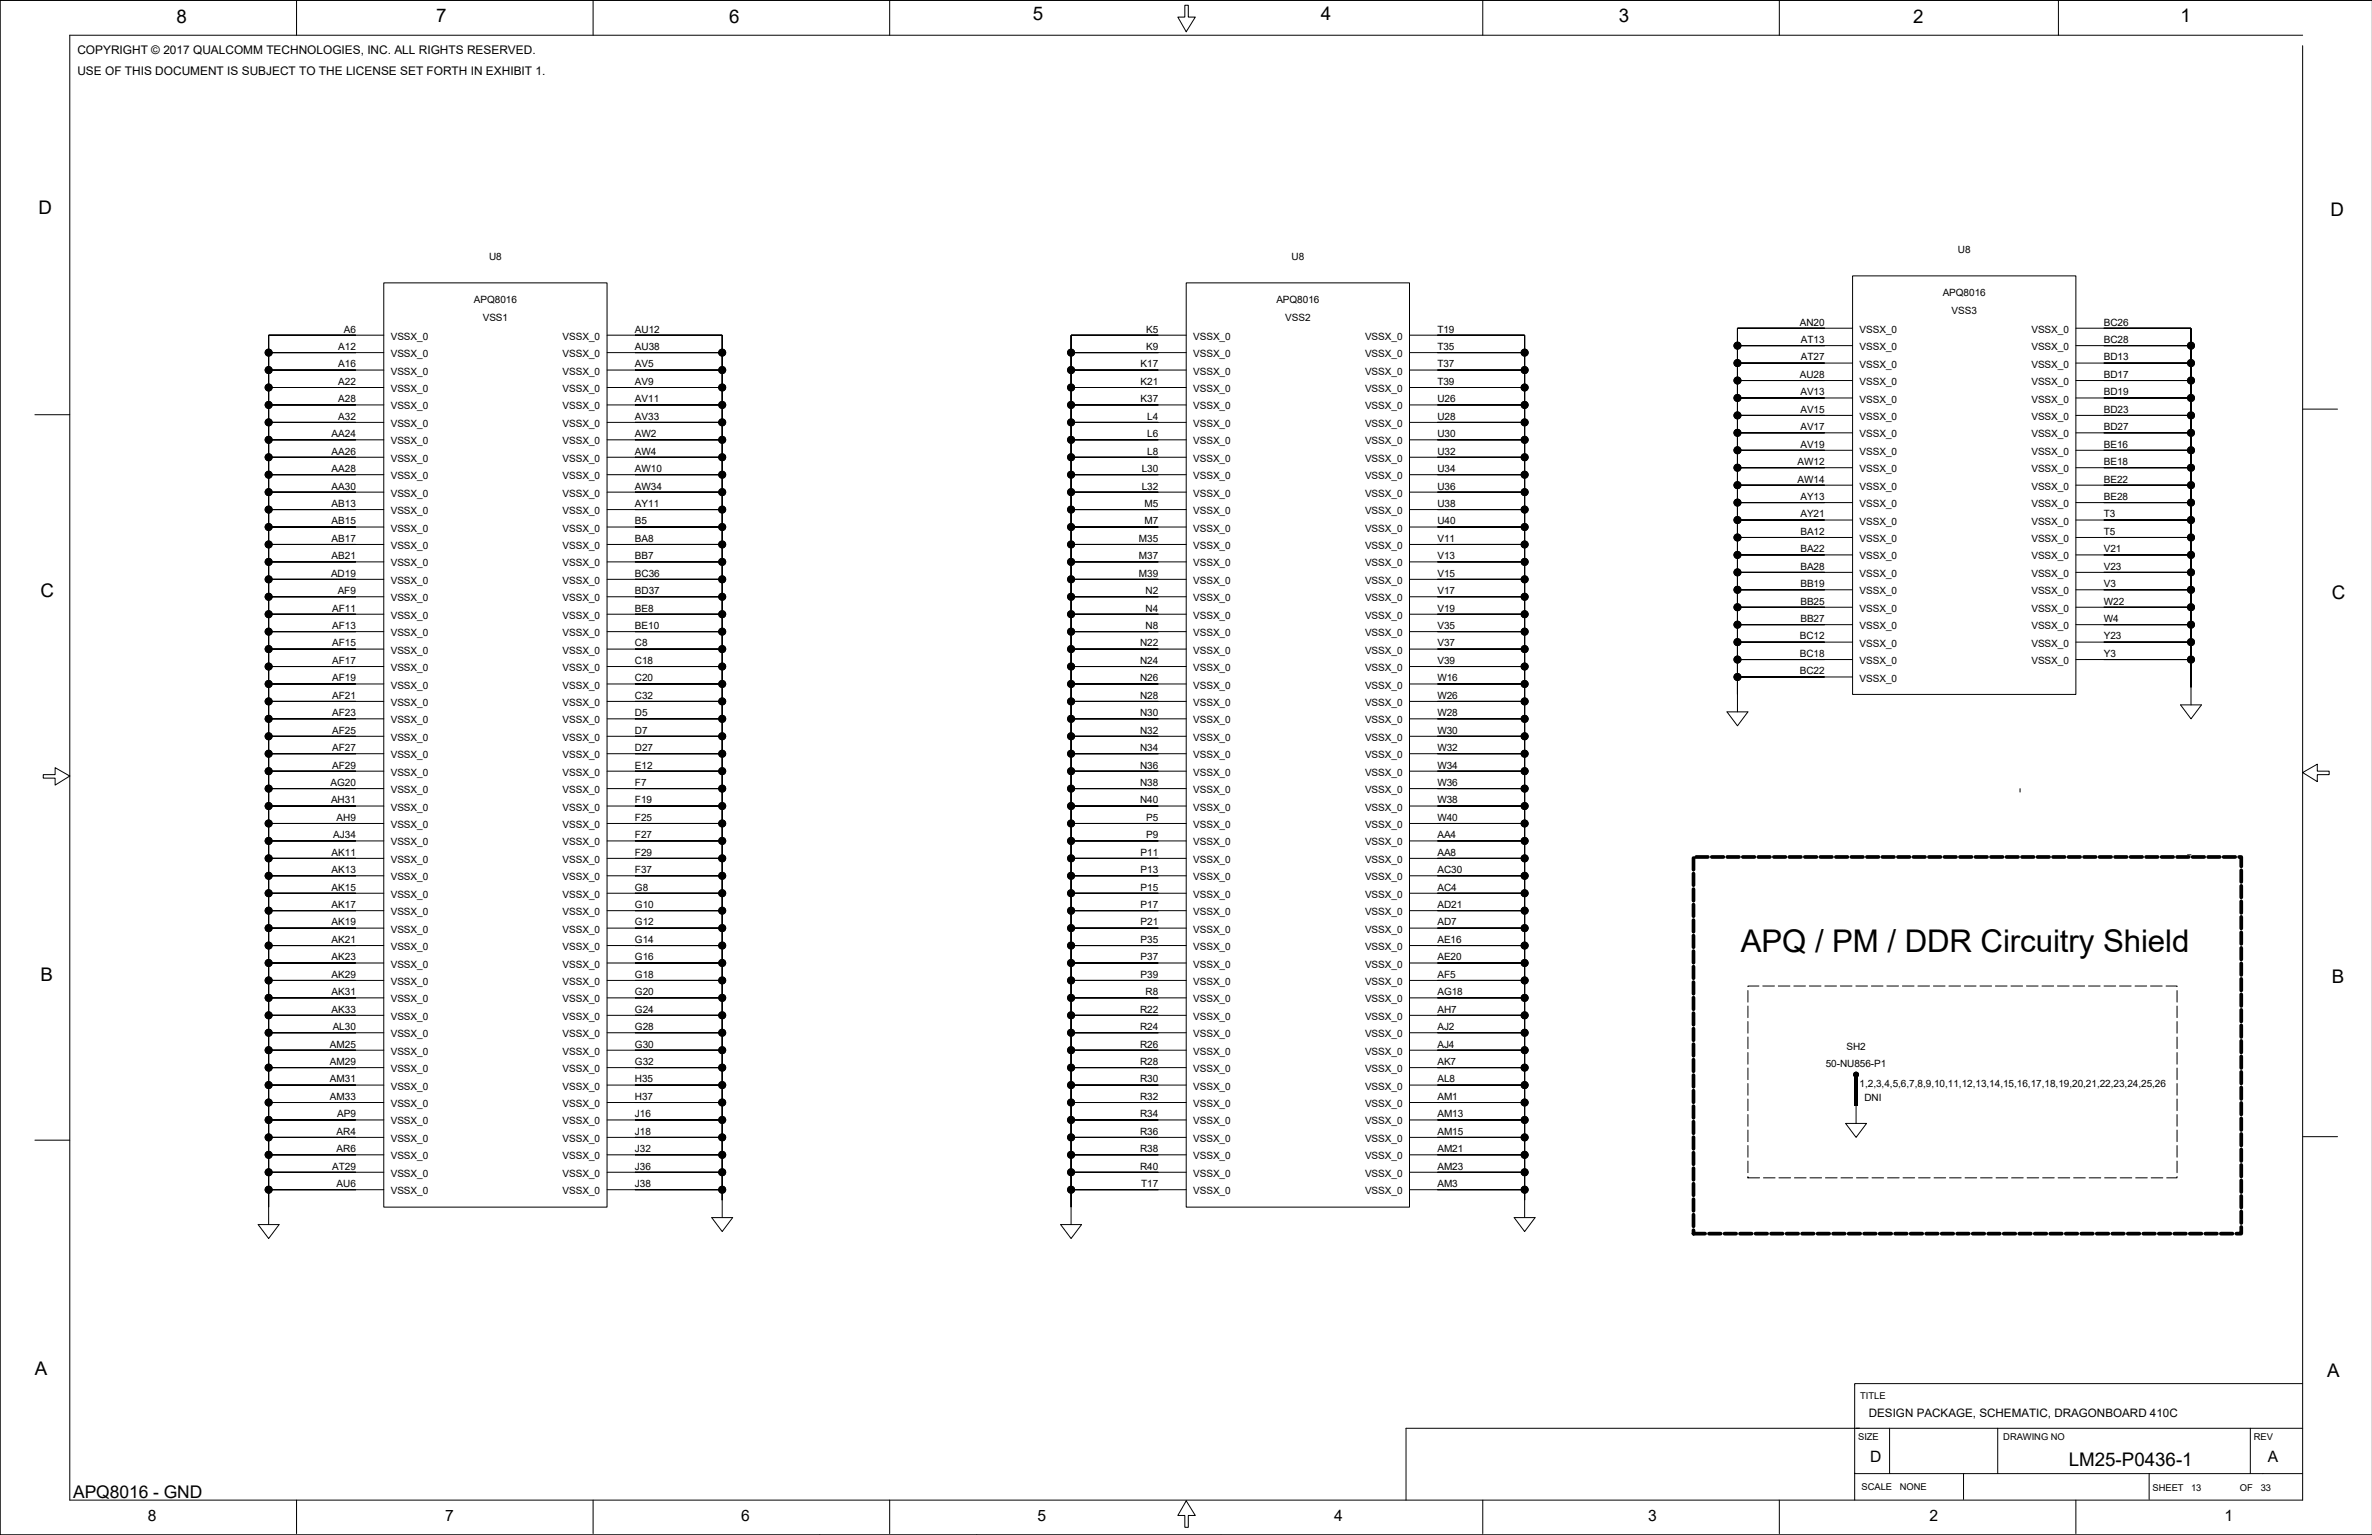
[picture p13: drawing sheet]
<svg xmlns="http://www.w3.org/2000/svg" width="863mm" height="559mm" viewBox="0 0 863 559" stroke-linecap="round" stroke-linejoin="round" font-family="sans-serif">
<defs><g id="words">
<text font-size="11.4" x="633.6" y="346.7">APQ / PM / DDR Circuitry Shield</text>
<g font-size="6.8">
<text x="64.2" y="8.2">8</text>
<text x="158.7" y="8">7</text>
<text x="265.4" y="8.2">6</text>
<text x="375.8" y="7.5">5</text>
<text x="480.7" y="7.5">4</text>
<text x="589.1" y="8">3</text>
<text x="696.3" y="8.2">2</text>
<text x="793.6" y="8">1</text>
<text x="14" y="77.8">D</text>
<text x="848.2" y="78.6">D</text>
<text x="14.7" y="217.5">C</text>
<text x="848.7" y="218.2">C</text>
<text x="14.7" y="357.1">B</text>
<text x="848.7" y="357.9">B</text>
<text x="12.7" y="500.6">A</text>
<text x="846.9" y="501.4">A</text>
<text x="752.9" y="533.6">LM25-P0436-1</text>
</g>
<text font-size="6.3" x="26.7" y="545.2">APQ8016 - GND</text>
<g font-size="5.7">
<text x="680.6" y="532.1">D</text>
<text x="825.3" y="532.1">A</text>
<text x="53.8" y="553.7">8</text>
<text x="162" y="553.7">7</text>
<text x="269.7" y="553.7">6</text>
<text x="377.6" y="553.7">5</text>
<text x="485.5" y="553.7">4</text>
<text x="599.8" y="553.7">3</text>
<text x="702.1" y="553.7">2</text>
<text x="809.6" y="553.7">1</text>
</g>
<g font-size="4.3">
<text x="28.2" y="19.6">COPYRIGHT © 2017 QUALCOMM TECHNOLOGIES, INC. ALL RIGHTS RESERVED.</text>
<text x="28.2" y="27.4">USE OF THIS DOCUMENT IS SUBJECT TO THE LICENSE SET FORTH IN EXHIBIT 1.</text>
</g>
<text font-size="4.2" x="680.1" y="515.8">DESIGN PACKAGE, SCHEMATIC, DRAGONBOARD 410C</text>
<g font-size="3.6">
<text x="178" y="94.5">U8</text>
<text x="470" y="94.5">U8</text>
<text x="712.5" y="91.9">U8</text>
<text x="707" y="107.9">APQ8016</text>
<text x="172.5" y="110.4">APQ8016</text>
<text x="464.5" y="110.4">APQ8016</text>
<text x="175.7" y="116.8">VSS1</text>
<text x="467.7" y="116.8">VSS2</text>
<text x="655" y="118.5">AN20</text>
<text x="710.2" y="114.2">VSS3</text>
<text x="765.6" y="118.5">BC26</text>
<text x="125.1" y="121.1">A6</text>
<text x="142.2" y="123.7">VSSX_0</text>
<text x="204.7" y="123.7">VSSX_0</text>
<text x="231.1" y="121.1">AU12</text>
<text x="417.1" y="121.1">K5</text>
<text x="434.2" y="123.7">VSSX_0</text>
<text x="496.8" y="123.7">VSSX_0</text>
<text x="523.1" y="121.1">T19</text>
<text x="655.4" y="124.9">AT13</text>
<text x="676.8" y="121.1">VSSX_0</text>
<text x="739.3" y="121.1">VSSX_0</text>
<text x="765.6" y="124.9">BC28</text>
<text x="123.1" y="127.4">A12</text>
<text x="142.2" y="130">VSSX_0</text>
<text x="204.7" y="130">VSSX_0</text>
<text x="231.1" y="127.4">AU38</text>
<text x="417.1" y="127.4">K9</text>
<text x="434.2" y="130">VSSX_0</text>
<text x="496.8" y="130">VSSX_0</text>
<text x="523.1" y="127.4">T35</text>
<text x="655.4" y="131.2">AT27</text>
<text x="676.8" y="127.5">VSSX_0</text>
<text x="739.3" y="127.5">VSSX_0</text>
<text x="765.6" y="131.2">BD13</text>
<text x="123.1" y="133.8">A16</text>
<text x="142.2" y="136.4">VSSX_0</text>
<text x="204.7" y="136.4">VSSX_0</text>
<text x="231.1" y="133.8">AV5</text>
<text x="415.1" y="133.8">K17</text>
<text x="434.2" y="136.4">VSSX_0</text>
<text x="496.8" y="136.4">VSSX_0</text>
<text x="523.1" y="133.8">T37</text>
<text x="655" y="137.6">AU28</text>
<text x="676.8" y="133.8">VSSX_0</text>
<text x="739.3" y="133.8">VSSX_0</text>
<text x="765.6" y="137.6">BD17</text>
<text x="123.1" y="140.1">A22</text>
<text x="142.2" y="142.7">VSSX_0</text>
<text x="204.7" y="142.7">VSSX_0</text>
<text x="231.1" y="140.1">AV9</text>
<text x="415.1" y="140.1">K21</text>
<text x="434.2" y="142.7">VSSX_0</text>
<text x="496.8" y="142.7">VSSX_0</text>
<text x="523.1" y="140.1">T39</text>
<text x="655.2" y="143.9">AV13</text>
<text x="676.8" y="140.2">VSSX_0</text>
<text x="739.3" y="140.2">VSSX_0</text>
<text x="765.6" y="143.9">BD19</text>
<text x="123.1" y="146.5">A28</text>
<text x="142.2" y="149.1">VSSX_0</text>
<text x="204.7" y="149.1">VSSX_0</text>
<text x="231.1" y="146.5">AV11</text>
<text x="415.1" y="146.5">K37</text>
<text x="434.2" y="149.1">VSSX_0</text>
<text x="496.8" y="149.1">VSSX_0</text>
<text x="523.1" y="146.5">U26</text>
<text x="676.8" y="146.5">VSSX_0</text>
<text x="739.3" y="146.5">VSSX_0</text>
<text x="123.1" y="152.8">A32</text>
<text x="142.2" y="155.4">VSSX_0</text>
<text x="204.7" y="155.4">VSSX_0</text>
<text x="231.1" y="152.8">AV33</text>
<text x="417.5" y="152.8">L4</text>
<text x="434.2" y="155.4">VSSX_0</text>
<text x="496.8" y="155.4">VSSX_0</text>
<text x="523.1" y="152.8">U28</text>
<text x="655.2" y="150.3">AV15</text>
<text x="676.8" y="152.9">VSSX_0</text>
<text x="739.3" y="152.9">VSSX_0</text>
<text x="765.6" y="150.3">BD23</text>
<text x="120.7" y="159.2">AA24</text>
<text x="142.2" y="161.8">VSSX_0</text>
<text x="204.7" y="161.8">VSSX_0</text>
<text x="231.1" y="159.2">AW2</text>
<text x="417.5" y="159.2">L6</text>
<text x="434.2" y="161.8">VSSX_0</text>
<text x="496.8" y="161.8">VSSX_0</text>
<text x="523.1" y="159.2">U30</text>
<text x="655.2" y="156.6">AV17</text>
<text x="676.8" y="159.2">VSSX_0</text>
<text x="739.3" y="159.2">VSSX_0</text>
<text x="765.6" y="156.6">BD27</text>
<text x="120.7" y="165.5">AA26</text>
<text x="231.1" y="165.5">AW4</text>
<text x="417.5" y="165.5">L8</text>
<text x="523.1" y="165.5">U32</text>
<text x="655.2" y="163">AV19</text>
<text x="676.8" y="165.6">VSSX_0</text>
<text x="739.3" y="165.6">VSSX_0</text>
<text x="765.6" y="163">BE16</text>
<text x="120.7" y="171.8">AA28</text>
<text x="142.2" y="168.1">VSSX_0</text>
<text x="204.7" y="168.1">VSSX_0</text>
<text x="231.1" y="171.9">AW10</text>
<text x="415.5" y="171.9">L30</text>
<text x="434.2" y="168.1">VSSX_0</text>
<text x="496.8" y="168.1">VSSX_0</text>
<text x="523.1" y="171.9">U34</text>
<text x="654.2" y="169.3">AW12</text>
<text x="676.8" y="171.9">VSSX_0</text>
<text x="739.3" y="171.9">VSSX_0</text>
<text x="765.6" y="169.3">BE18</text>
<text x="120.7" y="178.2">AA30</text>
<text x="142.2" y="174.5">VSSX_0</text>
<text x="204.7" y="174.5">VSSX_0</text>
<text x="231.1" y="178.2">AW34</text>
<text x="415.5" y="178.2">L32</text>
<text x="434.2" y="174.5">VSSX_0</text>
<text x="496.8" y="174.5">VSSX_0</text>
<text x="523.1" y="178.2">U36</text>
<text x="654.2" y="175.7">AW14</text>
<text x="676.8" y="178.3">VSSX_0</text>
<text x="739.3" y="178.3">VSSX_0</text>
<text x="765.6" y="175.7">BE22</text>
<text x="120.7" y="184.5">AB13</text>
<text x="142.2" y="180.8">VSSX_0</text>
<text x="204.7" y="180.8">VSSX_0</text>
<text x="231.1" y="184.5">AY11</text>
<text x="416.5" y="184.5">M5</text>
<text x="434.2" y="180.8">VSSX_0</text>
<text x="496.8" y="180.8">VSSX_0</text>
<text x="523.1" y="184.5">U38</text>
<text x="655.2" y="182">AY13</text>
<text x="676.8" y="184.6">VSSX_0</text>
<text x="739.3" y="184.6">VSSX_0</text>
<text x="765.6" y="182">BE28</text>
<text x="120.7" y="190.9">AB15</text>
<text x="142.2" y="187.2">VSSX_0</text>
<text x="204.7" y="187.2">VSSX_0</text>
<text x="231.1" y="190.9">B5</text>
<text x="416.5" y="190.9">M7</text>
<text x="434.2" y="187.2">VSSX_0</text>
<text x="496.8" y="187.2">VSSX_0</text>
<text x="523.1" y="190.9">U40</text>
<text x="655.2" y="188.4">AY21</text>
<text x="676.8" y="191">VSSX_0</text>
<text x="739.3" y="191">VSSX_0</text>
<text x="765.6" y="188.4">T3</text>
<text x="120.7" y="197.2">AB17</text>
<text x="142.2" y="193.5">VSSX_0</text>
<text x="204.7" y="193.5">VSSX_0</text>
<text x="231.1" y="197.2">BA8</text>
<text x="414.5" y="197.2">M35</text>
<text x="434.2" y="193.5">VSSX_0</text>
<text x="496.8" y="193.5">VSSX_0</text>
<text x="523.1" y="197.2">V11</text>
<text x="655.2" y="194.7">BA12</text>
<text x="676.8" y="197.3">VSSX_0</text>
<text x="739.3" y="197.3">VSSX_0</text>
<text x="765.6" y="194.7">T5</text>
<text x="120.7" y="203.6">AB21</text>
<text x="142.2" y="199.9">VSSX_0</text>
<text x="204.7" y="199.9">VSSX_0</text>
<text x="231.1" y="203.6">BB7</text>
<text x="414.5" y="203.6">M37</text>
<text x="434.2" y="199.9">VSSX_0</text>
<text x="496.8" y="199.9">VSSX_0</text>
<text x="523.1" y="203.6">V13</text>
<text x="655.2" y="201.1">BA22</text>
<text x="676.8" y="203.7">VSSX_0</text>
<text x="739.3" y="203.7">VSSX_0</text>
<text x="765.6" y="201.1">V21</text>
<text x="120.5" y="209.9">AD19</text>
<text x="142.2" y="206.2">VSSX_0</text>
<text x="204.7" y="206.2">VSSX_0</text>
<text x="231.1" y="209.9">BC36</text>
<text x="414.5" y="209.9">M39</text>
<text x="434.2" y="206.2">VSSX_0</text>
<text x="496.8" y="206.2">VSSX_0</text>
<text x="523.1" y="209.9">V15</text>
<text x="655.2" y="207.4">BA28</text>
<text x="765.6" y="207.4">V23</text>
<text x="142.2" y="212.6">VSSX_0</text>
<text x="204.7" y="212.6">VSSX_0</text>
<text x="434.2" y="212.6">VSSX_0</text>
<text x="496.8" y="212.6">VSSX_0</text>
<text x="655.2" y="213.8">BB19</text>
<text x="676.8" y="210">VSSX_0</text>
<text x="739.3" y="210">VSSX_0</text>
<text x="765.6" y="213.8">V3</text>
<text x="122.9" y="216.3">AF9</text>
<text x="142.2" y="218.9">VSSX_0</text>
<text x="204.7" y="218.9">VSSX_0</text>
<text x="231.1" y="216.3">BD37</text>
<text x="416.9" y="216.3">N2</text>
<text x="434.2" y="218.9">VSSX_0</text>
<text x="496.8" y="218.9">VSSX_0</text>
<text x="523.1" y="216.3">V17</text>
<text x="655.2" y="220.1">BB25</text>
<text x="676.8" y="216.4">VSSX_0</text>
<text x="739.3" y="216.4">VSSX_0</text>
<text x="765.6" y="220.1">W22</text>
<text x="120.9" y="222.6">AF11</text>
<text x="142.2" y="225.3">VSSX_0</text>
<text x="204.7" y="225.3">VSSX_0</text>
<text x="231.1" y="222.6">BE8</text>
<text x="416.9" y="222.6">N4</text>
<text x="434.2" y="225.3">VSSX_0</text>
<text x="496.8" y="225.3">VSSX_0</text>
<text x="523.1" y="222.6">V19</text>
<text x="655.2" y="226.4">BB27</text>
<text x="676.8" y="222.7">VSSX_0</text>
<text x="739.3" y="222.7">VSSX_0</text>
<text x="765.6" y="226.4">W4</text>
<text x="120.9" y="229">AF13</text>
<text x="142.2" y="231.6">VSSX_0</text>
<text x="204.7" y="231.6">VSSX_0</text>
<text x="231.1" y="229">BE10</text>
<text x="416.9" y="229">N8</text>
<text x="434.2" y="231.6">VSSX_0</text>
<text x="496.8" y="231.6">VSSX_0</text>
<text x="523.1" y="229">V35</text>
<text x="655" y="232.8">BC12</text>
<text x="676.8" y="229.1">VSSX_0</text>
<text x="739.3" y="229.1">VSSX_0</text>
<text x="765.6" y="232.8">Y23</text>
<text x="120.9" y="235.3">AF15</text>
<text x="142.2" y="237.9">VSSX_0</text>
<text x="204.7" y="237.9">VSSX_0</text>
<text x="231.1" y="235.3">C8</text>
<text x="414.9" y="235.3">N22</text>
<text x="434.2" y="237.9">VSSX_0</text>
<text x="496.8" y="237.9">VSSX_0</text>
<text x="523.1" y="235.3">V37</text>
<text x="655" y="239.1">BC18</text>
<text x="676.8" y="235.4">VSSX_0</text>
<text x="739.3" y="235.4">VSSX_0</text>
<text x="765.6" y="239.1">Y3</text>
<text x="120.9" y="241.7">AF17</text>
<text x="142.2" y="244.3">VSSX_0</text>
<text x="204.7" y="244.3">VSSX_0</text>
<text x="231.1" y="241.7">C18</text>
<text x="414.9" y="241.7">N24</text>
<text x="434.2" y="244.3">VSSX_0</text>
<text x="496.8" y="244.3">VSSX_0</text>
<text x="523.1" y="241.7">V39</text>
<text x="655" y="245.5">BC22</text>
<text x="676.8" y="241.8">VSSX_0</text>
<text x="739.3" y="241.8">VSSX_0</text>
<text x="120.9" y="248">AF19</text>
<text x="142.2" y="250.6">VSSX_0</text>
<text x="204.7" y="250.6">VSSX_0</text>
<text x="231.1" y="248">C20</text>
<text x="414.9" y="248">N26</text>
<text x="434.2" y="250.6">VSSX_0</text>
<text x="496.8" y="250.6">VSSX_0</text>
<text x="523.1" y="248">W16</text>
<text x="676.8" y="248.1">VSSX_0</text>
<text x="120.9" y="254.4">AF21</text>
<text x="142.2" y="257">VSSX_0</text>
<text x="204.7" y="257">VSSX_0</text>
<text x="231.1" y="254.4">C32</text>
<text x="414.9" y="254.4">N28</text>
<text x="434.2" y="257">VSSX_0</text>
<text x="496.8" y="257">VSSX_0</text>
<text x="523.1" y="254.4">W26</text>
<text x="120.9" y="260.7">AF23</text>
<text x="142.2" y="263.3">VSSX_0</text>
<text x="204.7" y="263.3">VSSX_0</text>
<text x="231.1" y="260.7">D5</text>
<text x="414.9" y="260.7">N30</text>
<text x="434.2" y="263.3">VSSX_0</text>
<text x="496.8" y="263.3">VSSX_0</text>
<text x="523.1" y="260.7">W28</text>
<text x="120.9" y="267.1">AF25</text>
<text x="142.2" y="269.7">VSSX_0</text>
<text x="204.7" y="269.7">VSSX_0</text>
<text x="231.1" y="267.1">D7</text>
<text x="414.9" y="267.1">N32</text>
<text x="434.2" y="269.7">VSSX_0</text>
<text x="496.8" y="269.7">VSSX_0</text>
<text x="523.1" y="267.1">W30</text>
<text x="120.9" y="273.4">AF27</text>
<text x="231.1" y="273.4">D27</text>
<text x="414.9" y="273.4">N34</text>
<text x="523.1" y="273.4">W32</text>
<text x="120.9" y="279.8">AF29</text>
<text x="142.2" y="276">VSSX_0</text>
<text x="204.7" y="276">VSSX_0</text>
<text x="231.1" y="279.8">E12</text>
<text x="414.9" y="279.8">N36</text>
<text x="434.2" y="276">VSSX_0</text>
<text x="496.8" y="276">VSSX_0</text>
<text x="523.1" y="279.8">W34</text>
<text x="120.3" y="286.1">AG20</text>
<text x="142.2" y="282.4">VSSX_0</text>
<text x="204.7" y="282.4">VSSX_0</text>
<text x="231.1" y="286.1">F7</text>
<text x="414.9" y="286.1">N38</text>
<text x="434.2" y="282.4">VSSX_0</text>
<text x="496.8" y="282.4">VSSX_0</text>
<text x="523.1" y="286.1">W36</text>
<text x="120.5" y="292.5">AH31</text>
<text x="142.2" y="288.7">VSSX_0</text>
<text x="204.7" y="288.7">VSSX_0</text>
<text x="231.1" y="292.5">F19</text>
<text x="414.9" y="292.5">N40</text>
<text x="434.2" y="288.7">VSSX_0</text>
<text x="496.8" y="288.7">VSSX_0</text>
<text x="523.1" y="292.5">W38</text>
<text x="122.5" y="298.8">AH9</text>
<text x="142.2" y="295.1">VSSX_0</text>
<text x="204.7" y="295.1">VSSX_0</text>
<text x="231.1" y="298.8">F25</text>
<text x="417.1" y="298.8">P5</text>
<text x="434.2" y="295.1">VSSX_0</text>
<text x="496.8" y="295.1">VSSX_0</text>
<text x="523.1" y="298.8">W40</text>
<text x="121.3" y="305.2">AJ34</text>
<text x="142.2" y="301.4">VSSX_0</text>
<text x="204.7" y="301.4">VSSX_0</text>
<text x="231.1" y="305.2">F27</text>
<text x="417.1" y="305.2">P9</text>
<text x="434.2" y="301.4">VSSX_0</text>
<text x="496.8" y="301.4">VSSX_0</text>
<text x="523.1" y="305.2">AA4</text>
<text x="120.7" y="311.5">AK11</text>
<text x="142.2" y="307.8">VSSX_0</text>
<text x="204.7" y="307.8">VSSX_0</text>
<text x="231.1" y="311.5">F29</text>
<text x="415.1" y="311.5">P11</text>
<text x="434.2" y="307.8">VSSX_0</text>
<text x="496.8" y="307.8">VSSX_0</text>
<text x="523.1" y="311.5">AA8</text>
<text x="120.7" y="317.9">AK13</text>
<text x="142.2" y="314.1">VSSX_0</text>
<text x="204.7" y="314.1">VSSX_0</text>
<text x="231.1" y="317.9">F37</text>
<text x="415.1" y="317.9">P13</text>
<text x="434.2" y="314.1">VSSX_0</text>
<text x="496.8" y="314.1">VSSX_0</text>
<text x="523.1" y="317.9">AC30</text>
<text x="142.2" y="320.5">VSSX_0</text>
<text x="204.7" y="320.5">VSSX_0</text>
<text x="434.2" y="320.5">VSSX_0</text>
<text x="496.8" y="320.5">VSSX_0</text>
<text x="120.7" y="324.2">AK15</text>
<text x="142.2" y="326.8">VSSX_0</text>
<text x="204.7" y="326.8">VSSX_0</text>
<text x="231.1" y="324.2">G8</text>
<text x="415.1" y="324.2">P15</text>
<text x="434.2" y="326.8">VSSX_0</text>
<text x="496.8" y="326.8">VSSX_0</text>
<text x="523.1" y="324.2">AC4</text>
<text x="120.7" y="330.6">AK17</text>
<text x="142.2" y="333.2">VSSX_0</text>
<text x="204.7" y="333.2">VSSX_0</text>
<text x="231.1" y="330.6">G10</text>
<text x="415.1" y="330.6">P17</text>
<text x="434.2" y="333.2">VSSX_0</text>
<text x="496.8" y="333.2">VSSX_0</text>
<text x="523.1" y="330.6">AD21</text>
<text x="120.7" y="336.9">AK19</text>
<text x="142.2" y="339.5">VSSX_0</text>
<text x="204.7" y="339.5">VSSX_0</text>
<text x="231.1" y="336.9">G12</text>
<text x="415.1" y="336.9">P21</text>
<text x="434.2" y="339.5">VSSX_0</text>
<text x="496.8" y="339.5">VSSX_0</text>
<text x="523.1" y="336.9">AD7</text>
<text x="120.7" y="343.3">AK21</text>
<text x="142.2" y="345.9">VSSX_0</text>
<text x="204.7" y="345.9">VSSX_0</text>
<text x="231.1" y="343.3">G14</text>
<text x="415.1" y="343.3">P35</text>
<text x="434.2" y="345.9">VSSX_0</text>
<text x="496.8" y="345.9">VSSX_0</text>
<text x="523.1" y="343.3">AE16</text>
<text x="120.7" y="349.6">AK23</text>
<text x="142.2" y="352.2">VSSX_0</text>
<text x="204.7" y="352.2">VSSX_0</text>
<text x="231.1" y="349.6">G16</text>
<text x="415.1" y="349.6">P37</text>
<text x="434.2" y="352.2">VSSX_0</text>
<text x="496.8" y="352.2">VSSX_0</text>
<text x="523.1" y="349.6">AE20</text>
<text x="120.7" y="356">AK29</text>
<text x="142.2" y="358.6">VSSX_0</text>
<text x="204.7" y="358.6">VSSX_0</text>
<text x="231.1" y="356">G18</text>
<text x="415.1" y="356">P39</text>
<text x="434.2" y="358.6">VSSX_0</text>
<text x="496.8" y="358.6">VSSX_0</text>
<text x="523.1" y="356">AF5</text>
<text x="120.7" y="362.3">AK31</text>
<text x="142.2" y="364.9">VSSX_0</text>
<text x="204.7" y="364.9">VSSX_0</text>
<text x="231.1" y="362.3">G20</text>
<text x="416.9" y="362.3">R8</text>
<text x="434.2" y="364.9">VSSX_0</text>
<text x="496.8" y="364.9">VSSX_0</text>
<text x="523.1" y="362.3">AG18</text>
<text x="120.7" y="368.7">AK33</text>
<text x="142.2" y="371.3">VSSX_0</text>
<text x="204.7" y="371.3">VSSX_0</text>
<text x="231.1" y="368.7">G24</text>
<text x="414.9" y="368.7">R22</text>
<text x="434.2" y="371.3">VSSX_0</text>
<text x="496.8" y="371.3">VSSX_0</text>
<text x="523.1" y="368.7">AH7</text>
<text x="121.1" y="375">AL30</text>
<text x="142.2" y="377.6">VSSX_0</text>
<text x="204.7" y="377.6">VSSX_0</text>
<text x="231.1" y="375">G28</text>
<text x="414.9" y="375">R24</text>
<text x="434.2" y="377.6">VSSX_0</text>
<text x="496.8" y="377.6">VSSX_0</text>
<text x="523.1" y="375">AJ2</text>
<text x="120.1" y="381.4">AM25</text>
<text x="142.2" y="384">VSSX_0</text>
<text x="204.7" y="384">VSSX_0</text>
<text x="231.1" y="381.4">G30</text>
<text x="414.9" y="381.4">R26</text>
<text x="434.2" y="384">VSSX_0</text>
<text x="496.8" y="384">VSSX_0</text>
<text x="523.1" y="381.4">AJ4</text>
<text x="672" y="382.1">SH2</text>
<text x="120.1" y="387.7">AM29</text>
<text x="231.1" y="387.7">G32</text>
<text x="414.9" y="387.7">R28</text>
<text x="523.1" y="387.7">AK7</text>
<text x="664.4" y="388.5">50-NU856-P1</text>
<text x="120.1" y="394">AM31</text>
<text x="142.2" y="390.3">VSSX_0</text>
<text x="204.7" y="390.3">VSSX_0</text>
<text x="231.1" y="394">H35</text>
<text x="414.9" y="394.1">R30</text>
<text x="434.2" y="390.3">VSSX_0</text>
<text x="496.8" y="390.3">VSSX_0</text>
<text x="523.1" y="394.1">AL8</text>
<text x="676.8" y="395.7">1,2,3,4,5,6,7,8,9,10,11,12,13,14,15,16,17,18,19,20,21,22,23,24,25,26</text>
<text x="120.1" y="400.4">AM33</text>
<text x="142.2" y="396.7">VSSX_0</text>
<text x="204.7" y="396.7">VSSX_0</text>
<text x="231.1" y="400.4">H37</text>
<text x="414.9" y="400.4">R32</text>
<text x="434.2" y="396.7">VSSX_0</text>
<text x="496.8" y="396.7">VSSX_0</text>
<text x="523.1" y="400.4">AM1</text>
<text x="678.5" y="400.8">DNI</text>
<text x="122.7" y="406.7">AP9</text>
<text x="142.2" y="403">VSSX_0</text>
<text x="204.7" y="403">VSSX_0</text>
<text x="231.1" y="406.7">J16</text>
<text x="414.9" y="406.7">R34</text>
<text x="434.2" y="403">VSSX_0</text>
<text x="496.8" y="403">VSSX_0</text>
<text x="523.1" y="406.7">AM13</text>
<text x="122.5" y="413.1">AR4</text>
<text x="142.2" y="409.4">VSSX_0</text>
<text x="204.7" y="409.4">VSSX_0</text>
<text x="231.1" y="413.1">J18</text>
<text x="414.9" y="413.1">R36</text>
<text x="434.2" y="409.4">VSSX_0</text>
<text x="496.8" y="409.4">VSSX_0</text>
<text x="523.1" y="413.1">AM15</text>
<text x="122.5" y="419.4">AR6</text>
<text x="142.2" y="415.7">VSSX_0</text>
<text x="204.7" y="415.7">VSSX_0</text>
<text x="231.1" y="419.4">J32</text>
<text x="414.9" y="419.4">R38</text>
<text x="434.2" y="415.7">VSSX_0</text>
<text x="496.8" y="415.7">VSSX_0</text>
<text x="523.1" y="419.4">AM21</text>
<text x="120.9" y="425.8">AT29</text>
<text x="142.2" y="422.1">VSSX_0</text>
<text x="204.7" y="422.1">VSSX_0</text>
<text x="231.1" y="425.8">J36</text>
<text x="414.9" y="425.8">R40</text>
<text x="434.2" y="422.1">VSSX_0</text>
<text x="496.8" y="422.1">VSSX_0</text>
<text x="523.1" y="425.8">AM23</text>
<text x="142.2" y="428.4">VSSX_0</text>
<text x="204.7" y="428.4">VSSX_0</text>
<text x="434.2" y="428.4">VSSX_0</text>
<text x="496.8" y="428.4">VSSX_0</text>
<text x="122.5" y="432.1">AU6</text>
<text x="142.2" y="434.8">VSSX_0</text>
<text x="204.7" y="434.8">VSSX_0</text>
<text x="231.1" y="432.1">J38</text>
<text x="415.3" y="432.1">T17</text>
<text x="434.2" y="434.8">VSSX_0</text>
<text x="496.8" y="434.8">VSSX_0</text>
<text x="523.1" y="432.1">AM3</text>
</g>
<g font-size="3.4">
<text x="677" y="509.3">TITLE</text>
<text x="676.2" y="524.3">SIZE</text>
<text x="729.1" y="524.3">DRAWING NO</text>
<text x="820.2" y="524.3">REV</text>
<text x="677.5" y="542.6">SCALE</text>
<text x="691.4" y="542.6">NONE</text>
<text x="783.4" y="542.8">SHEET</text>
<text x="797.4" y="542.8">13</text>
<text x="815.2" y="542.8">OF</text>
<text x="822.8" y="542.8">33</text>
</g>
</g></defs>
<g fill="none" stroke="#000" stroke-width=".36">
<path d="M0 .1h863.3h-863.3v558.7zM107.9 .1v12.7M215.9 .1v12.7M323.8 .1v12.7M431.2 1.9h1.3v4.3h2.5l-3.3 5.4-3-5.4h2.5zM539.6 .1v12.7M647.6 .1v12.7M749.1 .1v12.7M838 12.8h-812.6v533.3h812.6v-529.5M139.7 103h81.2v336.4h-81.2zM431.7 103h81.3v336.4h-81.3zM674.2 100.4h81.3v152.4h-81.3z"/>
<path d="M674.2 119.5h-41.9v139.6M755.5 119.5h41.9v137.1M97.8 128.4h41.9M97.8 134.7h41.9M139.7 122h-41.9v323.8M220.9 128.4h41.9M220.9 122h41.9v321.3M220.9 134.7h41.9M389.8 128.4h41.9M389.8 134.7h41.9M431.7 122h-41.9v323.8M513 128.4h41.9"/>
<path d="M513 122h41.9v321.3M513 134.7h41.9M632.3 125.8h41.9M632.3 132.2h41.9M632.3 138.5h41.9M755.5 125.8h41.9M755.5 132.2h41.9M755.5 138.5h41.9M12.7 151h12.7M97.8 147.4h41.9M97.8 153.8h41.9M97.8 141.1h41.9"/>
<path d="M220.9 147.4h41.9M220.9 153.8h41.9M220.9 141.1h41.9M389.8 147.4h41.9M389.8 153.8h41.9M389.8 141.1h41.9M513 147.4h41.9M513 153.8h41.9M513 141.1h41.9M632.3 144.9h41.9M632.3 151.2h41.9M632.3 157.6h41.9"/>
<path d="M755.5 144.9h41.9M755.5 151.2h41.9M755.5 157.6h41.9M838 148.9h12.7M97.8 160.1h41.9M97.8 179.2h41.9M97.8 166.5h41.9M97.8 172.8h41.9M220.9 160.1h41.9M220.9 179.2h41.9M220.9 166.5h41.9M220.9 172.8h41.9"/>
<path d="M389.8 160.1h41.9M389.8 179.2h41.9M389.8 166.5h41.9M389.8 172.8h41.9M513 160.1h41.9M513 179.2h41.9M513 166.5h41.9M513 172.8h41.9M632.3 163.9h41.9M632.3 170.3h41.9M632.3 176.6h41.9M755.5 163.9h41.9"/>
<path d="M755.5 170.3h41.9M755.5 176.6h41.9M97.8 185.5h41.9M97.8 191.9h41.9M97.8 198.2h41.9M220.9 185.5h41.9M220.9 191.9h41.9M220.9 198.2h41.9M389.8 185.5h41.9M389.8 191.9h41.9M389.8 198.2h41.9M513 185.5h41.9"/>
<path d="M513 191.9h41.9M513 198.2h41.9M632.3 183h41.9M632.3 189.3h41.9M632.3 195.7h41.9M755.5 183h41.9M755.5 189.3h41.9M755.5 195.7h41.9M97.8 217.2h41.9M97.8 204.6h41.9M97.8 210.9h41.9M220.9 217.2h41.9"/>
<path d="M220.9 204.6h41.9M220.9 210.9h41.9M389.8 217.2h41.9M389.8 204.6h41.9M389.8 210.9h41.9M513 217.2h41.9M513 204.6h41.9M513 210.9h41.9M632.3 202h41.9M632.3 214.7h41.9M632.3 208.4h41.9M755.5 202h41.9"/>
<path d="M755.5 214.7h41.9M755.5 208.4h41.9M97.8 229.9h41.9M97.8 223.6h41.9M97.8 236.3h41.9M220.9 229.9h41.9M220.9 223.6h41.9M220.9 236.3h41.9M389.8 229.9h41.9M389.8 223.6h41.9M389.8 236.3h41.9M513 229.9h41.9"/>
<path d="M513 223.6h41.9M513 236.3h41.9M632.3 221.1h41.9M632.3 227.4h41.9M632.3 233.8h41.9M755.5 221.1h41.9M755.5 227.4h41.9M755.5 233.8h41.9M97.8 242.6h41.9M97.8 249h41.9M97.8 255.3h41.9M220.9 242.6h41.9"/>
<path d="M220.9 249h41.9M220.9 255.3h41.9M389.8 242.6h41.9M389.8 249h41.9M389.8 255.3h41.9M513 242.6h41.9M513 249h41.9M513 255.3h41.9M628.5 259.1h7.6l-3.8 5.1zM632.3 240.1h41.9M632.3 246.5h41.9M755.5 240.1h41.9"/>
<path d="M793.6 256.6h7.6l-3.8 5.1zM97.8 274.4h41.9M97.8 261.7h41.9M97.8 268h41.9M220.9 274.4h41.9M220.9 261.7h41.9M220.9 268h41.9M389.8 274.4h41.9M389.8 261.7h41.9M389.8 268h41.9M513 274.4h41.9M513 261.7h41.9"/>
<path d="M513 268h41.9M15.7 282h4.4v-2.5l5.3 3-5.3 3.3v-2.5h-4.4zM97.8 280.7h41.9M97.8 293.4h41.9M97.8 299.8h41.9M97.8 287.1h41.9M220.9 280.7h41.9M220.9 293.4h41.9M220.9 299.8h41.9M220.9 287.1h41.9M389.8 280.7h41.9M389.8 293.4h41.9"/>
<path d="M389.8 299.8h41.9M389.8 287.1h41.9M513 280.7h41.9M513 293.4h41.9M513 299.8h41.9M513 287.1h41.9M735.2 287.1v1.3zM838 281.2l5.3-3v2.5h4.4v1.3h-4.4v2.5zM97.8 306.1h41.9M97.8 312.5h41.9M97.8 318.8h41.9M220.9 306.1h41.9"/>
<path d="M220.9 312.5h41.9M220.9 318.8h41.9M389.8 306.1h41.9M389.8 312.5h41.9M389.8 318.8h41.9M513 306.1h41.9M513 312.5h41.9M513 318.8h41.9M796.1 311.2h1.3zM97.8 325.2h41.9M97.8 331.5h41.9M97.8 337.9h41.9"/>
<path d="M220.9 325.2h41.9M220.9 331.5h41.9M220.9 337.9h41.9M389.8 325.2h41.9M389.8 331.5h41.9M389.8 337.9h41.9M513 325.2h41.9M513 331.5h41.9M513 337.9h41.9M97.8 344.2h41.9M97.8 350.6h41.9M97.8 356.9h41.9"/>
<path d="M220.9 344.2h41.9M220.9 350.6h41.9M220.9 356.9h41.9M389.8 344.2h41.9M389.8 350.6h41.9M389.8 356.9h41.9M513 344.2h41.9M513 350.6h41.9M513 356.9h41.9M97.8 376h41.9M97.8 363.3h41.9M97.8 369.6h41.9"/>
<path d="M220.9 376h41.9M220.9 363.3h41.9M220.9 369.6h41.9M389.8 376h41.9M389.8 363.3h41.9M389.8 369.6h41.9M513 376h41.9M513 363.3h41.9M513 369.6h41.9M97.8 382.3h41.9M97.8 388.7h41.9M97.8 395h41.9"/>
<path d="M220.9 382.3h41.9M220.9 388.7h41.9M220.9 395h41.9M389.8 382.3h41.9M389.8 388.7h41.9M389.8 395h41.9M513 382.3h41.9M513 388.7h41.9M513 395h41.9M675.5 391.2h.1M675.5 390.6v.6M12.7 415.1h12.7"/>
<path d="M97.8 401.4h41.9M97.8 407.7h41.9M97.8 414.1h41.9M220.9 401.4h41.9M220.9 407.7h41.9M220.9 414.1h41.9M389.8 401.4h41.9M389.8 407.7h41.9M389.8 414.1h41.9M513 401.4h41.9M513 407.7h41.9M513 414.1h41.9"/>
<path d="M671.7 409h7.6l-3.8 5.1zM675.5 402.6v6.4M838 413.8h12.7M97.8 420.4h41.9M97.8 426.7h41.9M97.8 433.1h41.9M220.9 420.4h41.9M220.9 426.7h41.9M220.9 433.1h41.9M389.8 420.4h41.9M389.8 426.7h41.9M389.8 433.1h41.9"/>
<path d="M513 420.4h41.9M513 426.7h41.9M513 433.1h41.9M94 445.8h7.6l-3.8 5.1zM259 443.3h7.6l-3.8 5zM386 445.8h7.6l-3.8 5.1zM551.1 443.3h7.6l-3.8 5zM687.7 519.9v16.6M727 519.9v16.6M819 519.9v16.6M838 503.7h-163v42.4M838 519.9h-326.3v26.2"/>
<path d="M675 536.5h163M714.6 536.5v9.3M782.1 536.5v9.3M0 558.8h863.3M107.9 546.1v12.2M215.9 546.1v12.2M298.4 558.8h.1M323.8 546.1v12.2M355.5 558.8h.1M431.7 546.4l3.3 5.3h-2.5v4.3h-1.3v-4.3h-2.5zM444.4 558.8h.1M539.6 546.1v12.2"/>
<path d="M539.6 558.8h.1M647.6 546.1v12.2M755.5 546.1v12.2"/>
<circle cx="97.8" cy="134.7" r="1.27"/>
<circle cx="97.8" cy="128.4" r="1.27"/>
<circle cx="262.8" cy="134.7" r="1.27"/>
<circle cx="262.8" cy="128.4" r="1.27"/>
<circle cx="389.8" cy="128.4" r="1.27"/>
<circle cx="389.8" cy="134.7" r="1.27"/>
<circle cx="554.9" cy="128.4" r="1.27"/>
<circle cx="554.9" cy="134.7" r="1.27"/>
<circle cx="632.3" cy="132.2" r="1.27"/>
<circle cx="632.3" cy="125.8" r="1.27"/>
<circle cx="632.3" cy="138.5" r="1.27"/>
<circle cx="797.4" cy="132.2" r="1.27"/>
<circle cx="797.4" cy="125.8" r="1.27"/>
<circle cx="797.4" cy="138.5" r="1.27"/>
<circle cx="97.8" cy="153.8" r="1.27"/>
<circle cx="97.8" cy="147.4" r="1.27"/>
<circle cx="97.8" cy="141.1" r="1.27"/>
<circle cx="262.8" cy="153.8" r="1.27"/>
<circle cx="262.8" cy="147.4" r="1.27"/>
<circle cx="262.8" cy="141.1" r="1.27"/>
<circle cx="389.8" cy="153.8" r="1.27"/>
<circle cx="389.8" cy="147.4" r="1.27"/>
<circle cx="389.8" cy="141.1" r="1.27"/>
<circle cx="554.9" cy="147.4" r="1.27"/>
<circle cx="554.9" cy="153.8" r="1.27"/>
<circle cx="554.9" cy="141.1" r="1.27"/>
<circle cx="632.3" cy="157.6" r="1.27"/>
<circle cx="632.3" cy="144.9" r="1.27"/>
<circle cx="632.3" cy="151.2" r="1.27"/>
<circle cx="797.4" cy="157.6" r="1.27"/>
<circle cx="797.4" cy="151.2" r="1.27"/>
<circle cx="797.4" cy="144.9" r="1.27"/>
<circle cx="97.8" cy="160.1" r="1.27"/>
<circle cx="97.8" cy="166.5" r="1.27"/>
<circle cx="97.8" cy="179.2" r="1.27"/>
<circle cx="97.8" cy="172.8" r="1.27"/>
<circle cx="262.8" cy="166.5" r="1.27"/>
<circle cx="262.8" cy="160.1" r="1.27"/>
<circle cx="262.8" cy="172.8" r="1.27"/>
<circle cx="262.8" cy="179.2" r="1.27"/>
<circle cx="389.8" cy="160.1" r="1.27"/>
<circle cx="389.8" cy="166.5" r="1.27"/>
<circle cx="389.8" cy="172.8" r="1.27"/>
<circle cx="389.8" cy="179.2" r="1.27"/>
<circle cx="554.9" cy="166.5" r="1.27"/>
<circle cx="554.9" cy="160.1" r="1.27"/>
<circle cx="554.9" cy="179.2" r="1.27"/>
<circle cx="554.9" cy="172.8" r="1.27"/>
<circle cx="632.3" cy="163.9" r="1.27"/>
<circle cx="632.3" cy="176.6" r="1.27"/>
<circle cx="632.3" cy="170.3" r="1.27"/>
<circle cx="797.4" cy="176.6" r="1.27"/>
<circle cx="797.4" cy="163.9" r="1.27"/>
<circle cx="797.4" cy="170.3" r="1.27"/>
<circle cx="97.8" cy="198.2" r="1.27"/>
<circle cx="97.8" cy="191.9" r="1.27"/>
<circle cx="97.8" cy="185.5" r="1.27"/>
<circle cx="262.8" cy="198.2" r="1.27"/>
<circle cx="262.8" cy="191.9" r="1.27"/>
<circle cx="262.8" cy="185.5" r="1.27"/>
<circle cx="389.8" cy="198.2" r="1.27"/>
<circle cx="389.8" cy="191.9" r="1.27"/>
<circle cx="389.8" cy="185.5" r="1.27"/>
<circle cx="554.9" cy="198.2" r="1.27"/>
<circle cx="554.9" cy="191.9" r="1.27"/>
<circle cx="554.9" cy="185.5" r="1.27"/>
<circle cx="632.3" cy="189.3" r="1.27"/>
<circle cx="632.3" cy="195.7" r="1.27"/>
<circle cx="632.3" cy="183" r="1.27"/>
<circle cx="797.4" cy="195.7" r="1.27"/>
<circle cx="797.4" cy="189.3" r="1.27"/>
<circle cx="797.4" cy="183" r="1.27"/>
<circle cx="97.8" cy="217.2" r="1.27"/>
<circle cx="97.8" cy="210.9" r="1.27"/>
<circle cx="97.8" cy="204.6" r="1.27"/>
<circle cx="262.8" cy="217.2" r="1.27"/>
<circle cx="262.8" cy="210.9" r="1.27"/>
<circle cx="262.8" cy="204.6" r="1.27"/>
<circle cx="389.8" cy="217.2" r="1.27"/>
<circle cx="389.8" cy="210.9" r="1.27"/>
<circle cx="389.8" cy="204.6" r="1.27"/>
<circle cx="554.9" cy="210.9" r="1.27"/>
<circle cx="554.9" cy="204.6" r="1.27"/>
<circle cx="554.9" cy="217.2" r="1.27"/>
<circle cx="632.3" cy="202" r="1.27"/>
<circle cx="632.3" cy="214.7" r="1.27"/>
<circle cx="632.3" cy="208.4" r="1.27"/>
<circle cx="797.4" cy="202" r="1.27"/>
<circle cx="797.4" cy="214.7" r="1.27"/>
<circle cx="797.4" cy="208.4" r="1.27"/>
<circle cx="97.8" cy="229.9" r="1.27"/>
<circle cx="97.8" cy="223.6" r="1.27"/>
<circle cx="97.8" cy="236.3" r="1.27"/>
<circle cx="262.8" cy="229.9" r="1.27"/>
<circle cx="262.8" cy="223.6" r="1.27"/>
<circle cx="262.8" cy="236.3" r="1.27"/>
<circle cx="389.8" cy="223.6" r="1.27"/>
<circle cx="389.8" cy="236.3" r="1.27"/>
<circle cx="389.8" cy="229.9" r="1.27"/>
<circle cx="554.9" cy="229.9" r="1.27"/>
<circle cx="554.9" cy="236.3" r="1.27"/>
<circle cx="554.9" cy="223.6" r="1.27"/>
<circle cx="632.3" cy="233.8" r="1.27"/>
<circle cx="632.3" cy="227.4" r="1.27"/>
<circle cx="632.3" cy="221.1" r="1.27"/>
<circle cx="797.4" cy="221.1" r="1.27"/>
<circle cx="797.4" cy="233.8" r="1.27"/>
<circle cx="797.4" cy="227.4" r="1.27"/>
<circle cx="97.8" cy="242.6" r="1.27"/>
<circle cx="97.8" cy="255.3" r="1.27"/>
<circle cx="97.8" cy="249" r="1.27"/>
<circle cx="262.8" cy="242.6" r="1.27"/>
<circle cx="262.8" cy="255.3" r="1.27"/>
<circle cx="262.8" cy="249" r="1.27"/>
<circle cx="389.8" cy="249" r="1.27"/>
<circle cx="389.8" cy="255.3" r="1.27"/>
<circle cx="389.8" cy="242.6" r="1.27"/>
<circle cx="554.9" cy="249" r="1.27"/>
<circle cx="554.9" cy="255.3" r="1.27"/>
<circle cx="554.9" cy="242.6" r="1.27"/>
<circle cx="632.3" cy="240.1" r="1.27"/>
<circle cx="632.3" cy="246.5" r="1.27"/>
<circle cx="797.4" cy="240.1" r="1.27"/>
<circle cx="97.8" cy="268" r="1.27"/>
<circle cx="97.8" cy="261.7" r="1.27"/>
<circle cx="97.8" cy="274.4" r="1.27"/>
<circle cx="262.8" cy="268" r="1.27"/>
<circle cx="262.8" cy="261.7" r="1.27"/>
<circle cx="262.8" cy="274.4" r="1.27"/>
<circle cx="389.8" cy="261.7" r="1.27"/>
<circle cx="389.8" cy="268" r="1.27"/>
<circle cx="389.8" cy="274.4" r="1.27"/>
<circle cx="554.9" cy="274.4" r="1.27"/>
<circle cx="554.9" cy="261.7" r="1.27"/>
<circle cx="554.9" cy="268" r="1.27"/>
<circle cx="97.8" cy="280.7" r="1.27"/>
<circle cx="97.8" cy="293.4" r="1.27"/>
<circle cx="97.8" cy="287.1" r="1.27"/>
<circle cx="97.8" cy="299.8" r="1.27"/>
<circle cx="262.8" cy="280.7" r="1.27"/>
<circle cx="262.8" cy="293.4" r="1.27"/>
<circle cx="262.8" cy="287.1" r="1.27"/>
<circle cx="262.8" cy="299.8" r="1.27"/>
<circle cx="389.8" cy="280.7" r="1.27"/>
<circle cx="389.8" cy="287.1" r="1.27"/>
<circle cx="389.8" cy="299.8" r="1.27"/>
<circle cx="389.8" cy="293.4" r="1.27"/>
<circle cx="554.9" cy="280.7" r="1.27"/>
<circle cx="554.9" cy="293.4" r="1.27"/>
<circle cx="554.9" cy="287.1" r="1.27"/>
<circle cx="554.9" cy="299.8" r="1.27"/>
<circle cx="97.8" cy="306.1" r="1.27"/>
<circle cx="97.8" cy="312.5" r="1.27"/>
<circle cx="97.8" cy="318.8" r="1.27"/>
<circle cx="262.8" cy="312.5" r="1.27"/>
<circle cx="262.8" cy="306.1" r="1.27"/>
<circle cx="262.8" cy="318.8" r="1.27"/>
<circle cx="389.8" cy="306.1" r="1.27"/>
<circle cx="389.8" cy="312.5" r="1.27"/>
<circle cx="389.8" cy="318.8" r="1.27"/>
<circle cx="554.9" cy="318.8" r="1.27"/>
<circle cx="554.9" cy="312.5" r="1.27"/>
<circle cx="554.9" cy="306.1" r="1.27"/>
<circle cx="97.8" cy="337.9" r="1.27"/>
<circle cx="97.8" cy="331.5" r="1.27"/>
<circle cx="97.8" cy="325.2" r="1.27"/>
<circle cx="262.8" cy="337.9" r="1.27"/>
<circle cx="262.8" cy="325.2" r="1.27"/>
<circle cx="262.8" cy="331.5" r="1.27"/>
<circle cx="389.8" cy="325.2" r="1.27"/>
<circle cx="389.8" cy="337.9" r="1.27"/>
<circle cx="389.8" cy="331.5" r="1.27"/>
<circle cx="554.9" cy="337.9" r="1.27"/>
<circle cx="554.9" cy="331.5" r="1.27"/>
<circle cx="554.9" cy="325.2" r="1.27"/>
<circle cx="97.8" cy="344.2" r="1.27"/>
<circle cx="97.8" cy="356.9" r="1.27"/>
<circle cx="97.8" cy="350.6" r="1.27"/>
<circle cx="262.8" cy="344.2" r="1.27"/>
<circle cx="262.8" cy="350.6" r="1.27"/>
<circle cx="262.8" cy="356.9" r="1.27"/>
<circle cx="389.8" cy="344.2" r="1.27"/>
<circle cx="389.8" cy="350.6" r="1.27"/>
<circle cx="389.8" cy="356.9" r="1.27"/>
<circle cx="554.9" cy="344.2" r="1.27"/>
<circle cx="554.9" cy="350.6" r="1.27"/>
<circle cx="554.9" cy="356.9" r="1.27"/>
<circle cx="97.8" cy="376" r="1.27"/>
<circle cx="97.8" cy="369.6" r="1.27"/>
<circle cx="97.8" cy="363.3" r="1.27"/>
<circle cx="262.8" cy="376" r="1.27"/>
<circle cx="262.8" cy="369.6" r="1.27"/>
<circle cx="262.8" cy="363.3" r="1.27"/>
<circle cx="389.8" cy="376" r="1.27"/>
<circle cx="389.8" cy="369.6" r="1.27"/>
<circle cx="389.8" cy="363.3" r="1.27"/>
<circle cx="554.9" cy="363.3" r="1.27"/>
<circle cx="554.9" cy="369.6" r="1.27"/>
<circle cx="554.9" cy="376" r="1.27"/>
<circle cx="97.8" cy="388.7" r="1.27"/>
<circle cx="97.8" cy="382.3" r="1.27"/>
<circle cx="97.8" cy="395" r="1.27"/>
<circle cx="262.8" cy="382.3" r="1.27"/>
<circle cx="262.8" cy="395" r="1.27"/>
<circle cx="262.8" cy="388.7" r="1.27"/>
<circle cx="389.8" cy="395" r="1.27"/>
<circle cx="389.8" cy="382.3" r="1.27"/>
<circle cx="389.8" cy="388.7" r="1.27"/>
<circle cx="554.9" cy="388.7" r="1.27"/>
<circle cx="554.9" cy="395" r="1.27"/>
<circle cx="554.9" cy="382.3" r="1.27"/>
<circle cx="675.5" cy="391.2" r=".9"/>
<circle cx="97.8" cy="407.7" r="1.27"/>
<circle cx="97.8" cy="401.4" r="1.27"/>
<circle cx="97.8" cy="414.1" r="1.27"/>
<circle cx="262.8" cy="401.4" r="1.27"/>
<circle cx="262.8" cy="407.7" r="1.27"/>
<circle cx="262.8" cy="414.1" r="1.27"/>
<circle cx="389.8" cy="407.7" r="1.27"/>
<circle cx="389.8" cy="414.1" r="1.27"/>
<circle cx="389.8" cy="401.4" r="1.27"/>
<circle cx="554.9" cy="401.4" r="1.27"/>
<circle cx="554.9" cy="407.7" r="1.27"/>
<circle cx="554.9" cy="414.1" r="1.27"/>
<circle cx="97.8" cy="420.4" r="1.27"/>
<circle cx="97.8" cy="433.1" r="1.27"/>
<circle cx="97.8" cy="426.7" r="1.27"/>
<circle cx="262.8" cy="420.4" r="1.27"/>
<circle cx="262.8" cy="433.1" r="1.27"/>
<circle cx="262.8" cy="426.7" r="1.27"/>
<circle cx="389.8" cy="433.1" r="1.27"/>
<circle cx="389.8" cy="426.7" r="1.27"/>
<circle cx="389.8" cy="420.4" r="1.27"/>
<circle cx="554.9" cy="426.7" r="1.27"/>
<circle cx="554.9" cy="420.4" r="1.27"/>
<circle cx="554.9" cy="433.1" r="1.27"/>
</g>
<g fill="#000" stroke="#000" stroke-width=".36">
<path d="M632.3 119.5v6.3z" fill-rule="evenodd"/>
<path d="M632.3 119.5h31.8z" fill-rule="evenodd"/>
<path d="M765.6 119.5h31.8z" fill-rule="evenodd"/>
<path d="M797.4 119.5v6.3z" fill-rule="evenodd"/>
<path d="M97.8 122v6.4z" fill-rule="evenodd"/>
<path d="M97.8 128.4v6.3z" fill-rule="evenodd"/>
<path d="M97.8 134.7v6.4z" fill-rule="evenodd"/>
<path d="M97.8 122h31.7z" fill-rule="evenodd"/>
<path d="M97.8 128.4h31.7z" fill-rule="evenodd"/>
<path d="M97.8 134.7h31.7z" fill-rule="evenodd"/>
<path d="M231.1 134.7h31.7z" fill-rule="evenodd"/>
<path d="M231.1 128.4h31.7z" fill-rule="evenodd"/>
<path d="M231.1 122h31.7z" fill-rule="evenodd"/>
<path d="M262.8 122v6.4z" fill-rule="evenodd"/>
<path d="M262.8 128.4v6.3z" fill-rule="evenodd"/>
<path d="M262.8 134.7v6.4z" fill-rule="evenodd"/>
<path d="M389.8 134.7v6.4z" fill-rule="evenodd"/>
<path d="M389.8 128.4v6.3z" fill-rule="evenodd"/>
<path d="M389.8 122v6.4z" fill-rule="evenodd"/>
<path d="M389.8 128.4h31.7z" fill-rule="evenodd"/>
<path d="M389.8 134.7h31.7z" fill-rule="evenodd"/>
<path d="M389.8 122h31.7z" fill-rule="evenodd"/>
<path d="M523.1 134.7h31.8z" fill-rule="evenodd"/>
<path d="M523.1 128.4h31.8z" fill-rule="evenodd"/>
<path d="M523.1 122h31.8z" fill-rule="evenodd"/>
<path d="M554.9 122v6.4z" fill-rule="evenodd"/>
<path d="M554.9 128.4v6.3z" fill-rule="evenodd"/>
<path d="M554.9 134.7v6.4z" fill-rule="evenodd"/>
<path d="M632.3 138.5v6.4z" fill-rule="evenodd"/>
<path d="M632.3 125.8v6.4z" fill-rule="evenodd"/>
<path d="M632.3 132.2v6.3z" fill-rule="evenodd"/>
<path d="M632.3 132.2h31.8z" fill-rule="evenodd"/>
<path d="M632.3 125.8h31.8z" fill-rule="evenodd"/>
<path d="M632.3 138.5h31.8z" fill-rule="evenodd"/>
<path d="M765.6 138.5h31.8z" fill-rule="evenodd"/>
<path d="M765.6 132.2h31.8z" fill-rule="evenodd"/>
<path d="M765.6 125.8h31.8z" fill-rule="evenodd"/>
<path d="M797.4 125.8v6.4z" fill-rule="evenodd"/>
<path d="M797.4 132.2v6.3z" fill-rule="evenodd"/>
<path d="M797.4 138.5v6.4z" fill-rule="evenodd"/>
<path d="M97.8 153.8v6.3z" fill-rule="evenodd"/>
<path d="M97.8 147.4v6.4z" fill-rule="evenodd"/>
<path d="M97.8 141.1v6.3z" fill-rule="evenodd"/>
<path d="M97.8 147.4h31.7z" fill-rule="evenodd"/>
<path d="M97.8 153.8h31.7z" fill-rule="evenodd"/>
<path d="M97.8 141.1h31.7z" fill-rule="evenodd"/>
<path d="M231.1 153.8h31.7z" fill-rule="evenodd"/>
<path d="M231.1 147.4h31.7z" fill-rule="evenodd"/>
<path d="M231.1 141.1h31.7z" fill-rule="evenodd"/>
<path d="M262.8 141.1v6.3z" fill-rule="evenodd"/>
<path d="M262.8 147.4v6.4z" fill-rule="evenodd"/>
<path d="M262.8 153.8v6.3z" fill-rule="evenodd"/>
<path d="M389.8 153.8v6.3z" fill-rule="evenodd"/>
<path d="M389.8 147.4v6.4z" fill-rule="evenodd"/>
<path d="M389.8 141.1v6.3z" fill-rule="evenodd"/>
<path d="M389.8 147.4h31.7z" fill-rule="evenodd"/>
<path d="M389.8 153.8h31.7z" fill-rule="evenodd"/>
<path d="M389.8 141.1h31.7z" fill-rule="evenodd"/>
<path d="M523.1 153.8h31.8z" fill-rule="evenodd"/>
<path d="M523.1 147.4h31.8z" fill-rule="evenodd"/>
<path d="M523.1 141.1h31.8z" fill-rule="evenodd"/>
<path d="M554.9 141.1v6.3z" fill-rule="evenodd"/>
<path d="M554.9 147.4v6.4z" fill-rule="evenodd"/>
<path d="M554.9 153.8v6.3z" fill-rule="evenodd"/>
<path d="M632.3 157.6v6.3z" fill-rule="evenodd"/>
<path d="M632.3 151.2v6.4z" fill-rule="evenodd"/>
<path d="M632.3 144.9v6.3z" fill-rule="evenodd"/>
<path d="M632.3 144.9h31.8z" fill-rule="evenodd"/>
<path d="M632.3 151.2h31.8z" fill-rule="evenodd"/>
<path d="M632.3 157.6h31.8z" fill-rule="evenodd"/>
<path d="M765.6 157.6h31.8z" fill-rule="evenodd"/>
<path d="M765.6 151.2h31.8z" fill-rule="evenodd"/>
<path d="M765.6 144.9h31.8z" fill-rule="evenodd"/>
<path d="M797.4 144.9v6.3z" fill-rule="evenodd"/>
<path d="M797.4 151.2v6.4z" fill-rule="evenodd"/>
<path d="M797.4 157.6v6.3z" fill-rule="evenodd"/>
<path d="M97.8 179.2v6.3z" fill-rule="evenodd"/>
<path d="M97.8 172.8v6.4z" fill-rule="evenodd"/>
<path d="M97.8 166.5v6.3z" fill-rule="evenodd"/>
<path d="M97.8 160.1v6.4z" fill-rule="evenodd"/>
<path d="M97.8 160.1h31.7z" fill-rule="evenodd"/>
<path d="M97.8 166.5h31.7z" fill-rule="evenodd"/>
<path d="M97.8 172.8h31.7z" fill-rule="evenodd"/>
<path d="M97.8 179.2h31.7z" fill-rule="evenodd"/>
<path d="M262.8 179.2v6.3z" fill-rule="evenodd"/>
<path d="M231.1 166.5h31.7z" fill-rule="evenodd"/>
<path d="M231.1 160.1h31.7z" fill-rule="evenodd"/>
<path d="M262.8 160.1v6.4z" fill-rule="evenodd"/>
<path d="M262.8 166.5v6.3z" fill-rule="evenodd"/>
<path d="M231.1 172.8h31.7z" fill-rule="evenodd"/>
<path d="M262.8 172.8v6.4z" fill-rule="evenodd"/>
<path d="M231.1 179.2h31.7z" fill-rule="evenodd"/>
<path d="M389.8 179.2v6.3z" fill-rule="evenodd"/>
<path d="M389.8 172.8v6.4z" fill-rule="evenodd"/>
<path d="M389.8 166.5v6.3z" fill-rule="evenodd"/>
<path d="M389.8 160.1v6.4z" fill-rule="evenodd"/>
<path d="M389.8 160.1h31.7z" fill-rule="evenodd"/>
<path d="M389.8 166.5h31.7z" fill-rule="evenodd"/>
<path d="M389.8 172.8h31.7z" fill-rule="evenodd"/>
<path d="M389.8 179.2h31.7z" fill-rule="evenodd"/>
<path d="M523.1 166.5h31.8z" fill-rule="evenodd"/>
<path d="M523.1 160.1h31.8z" fill-rule="evenodd"/>
<path d="M554.9 160.1v6.4z" fill-rule="evenodd"/>
<path d="M554.9 166.5v6.3z" fill-rule="evenodd"/>
<path d="M523.1 172.8h31.8z" fill-rule="evenodd"/>
<path d="M554.9 172.8v6.4z" fill-rule="evenodd"/>
<path d="M523.1 179.2h31.8z" fill-rule="evenodd"/>
<path d="M554.9 179.2v6.3z" fill-rule="evenodd"/>
<path d="M632.3 176.6v6.4z" fill-rule="evenodd"/>
<path d="M632.3 170.3v6.3z" fill-rule="evenodd"/>
<path d="M632.3 163.9v6.4z" fill-rule="evenodd"/>
<path d="M632.3 176.6h31.8z" fill-rule="evenodd"/>
<path d="M632.3 170.3h31.8z" fill-rule="evenodd"/>
<path d="M632.3 163.9h31.8z" fill-rule="evenodd"/>
<path d="M765.6 176.6h31.8z" fill-rule="evenodd"/>
<path d="M765.6 170.3h31.8z" fill-rule="evenodd"/>
<path d="M765.6 163.9h31.8z" fill-rule="evenodd"/>
<path d="M797.4 163.9v6.4z" fill-rule="evenodd"/>
<path d="M797.4 170.3v6.3z" fill-rule="evenodd"/>
<path d="M797.4 176.6v6.4z" fill-rule="evenodd"/>
<path d="M97.8 198.2v6.4z" fill-rule="evenodd"/>
<path d="M97.8 191.9v6.3z" fill-rule="evenodd"/>
<path d="M97.8 185.5v6.4z" fill-rule="evenodd"/>
<path d="M97.8 185.5h31.7z" fill-rule="evenodd"/>
<path d="M97.8 191.9h31.7z" fill-rule="evenodd"/>
<path d="M97.8 198.2h31.7z" fill-rule="evenodd"/>
<path d="M231.1 185.5h31.7z" fill-rule="evenodd"/>
<path d="M231.1 191.9h31.7z" fill-rule="evenodd"/>
<path d="M231.1 198.2h31.7z" fill-rule="evenodd"/>
<path d="M262.8 198.2v6.4z" fill-rule="evenodd"/>
<path d="M262.8 191.9v6.3z" fill-rule="evenodd"/>
<path d="M262.8 185.5v6.4z" fill-rule="evenodd"/>
<path d="M389.8 198.2v6.4z" fill-rule="evenodd"/>
<path d="M389.8 191.9v6.3z" fill-rule="evenodd"/>
<path d="M389.8 185.5v6.4z" fill-rule="evenodd"/>
<path d="M389.8 185.5h31.7z" fill-rule="evenodd"/>
<path d="M389.8 191.9h31.7z" fill-rule="evenodd"/>
<path d="M389.8 198.2h31.7z" fill-rule="evenodd"/>
<path d="M523.1 191.9h31.8z" fill-rule="evenodd"/>
<path d="M523.1 198.2h31.8z" fill-rule="evenodd"/>
<path d="M554.9 198.2v6.4z" fill-rule="evenodd"/>
<path d="M554.9 191.9v6.3z" fill-rule="evenodd"/>
<path d="M554.9 185.5v6.4z" fill-rule="evenodd"/>
<path d="M523.1 185.5h31.8z" fill-rule="evenodd"/>
<path d="M632.3 195.7v6.3z" fill-rule="evenodd"/>
<path d="M632.3 189.3v6.4z" fill-rule="evenodd"/>
<path d="M632.3 183v6.3z" fill-rule="evenodd"/>
<path d="M632.3 195.7h31.8z" fill-rule="evenodd"/>
<path d="M632.3 189.3h31.8z" fill-rule="evenodd"/>
<path d="M632.3 183h31.8z" fill-rule="evenodd"/>
<path d="M765.6 195.7h31.8z" fill-rule="evenodd"/>
<path d="M765.6 189.3h31.8z" fill-rule="evenodd"/>
<path d="M765.6 183h31.8z" fill-rule="evenodd"/>
<path d="M797.4 183v6.3z" fill-rule="evenodd"/>
<path d="M797.4 189.3v6.4z" fill-rule="evenodd"/>
<path d="M797.4 195.7v6.3z" fill-rule="evenodd"/>
<path d="M97.8 217.2v6.4z" fill-rule="evenodd"/>
<path d="M97.8 210.9v6.3z" fill-rule="evenodd"/>
<path d="M97.8 204.6v6.3z" fill-rule="evenodd"/>
<path d="M97.8 204.6h31.7z" fill-rule="evenodd"/>
<path d="M97.8 210.9h31.7z" fill-rule="evenodd"/>
<path d="M97.8 217.2h31.7z" fill-rule="evenodd"/>
<path d="M262.8 217.2v6.4z" fill-rule="evenodd"/>
<path d="M231.1 217.2h31.7z" fill-rule="evenodd"/>
<path d="M262.8 210.9v6.3z" fill-rule="evenodd"/>
<path d="M231.1 210.9h31.7z" fill-rule="evenodd"/>
<path d="M262.8 204.6v6.3z" fill-rule="evenodd"/>
<path d="M231.1 204.6h31.7z" fill-rule="evenodd"/>
<path d="M389.8 217.2v6.4z" fill-rule="evenodd"/>
<path d="M389.8 210.9v6.3z" fill-rule="evenodd"/>
<path d="M389.8 204.6v6.3z" fill-rule="evenodd"/>
<path d="M389.8 204.6h31.7z" fill-rule="evenodd"/>
<path d="M389.8 210.9h31.7z" fill-rule="evenodd"/>
<path d="M389.8 217.2h31.7z" fill-rule="evenodd"/>
<path d="M554.9 217.2v6.4z" fill-rule="evenodd"/>
<path d="M523.1 217.2h31.8z" fill-rule="evenodd"/>
<path d="M554.9 210.9v6.3z" fill-rule="evenodd"/>
<path d="M523.1 210.9h31.8z" fill-rule="evenodd"/>
<path d="M554.9 204.6v6.3z" fill-rule="evenodd"/>
<path d="M523.1 204.6h31.8z" fill-rule="evenodd"/>
<path d="M632.3 214.7v6.4z" fill-rule="evenodd"/>
<path d="M632.3 208.4v6.3z" fill-rule="evenodd"/>
<path d="M632.3 202v6.4z" fill-rule="evenodd"/>
<path d="M632.3 214.7h31.8z" fill-rule="evenodd"/>
<path d="M632.3 208.4h31.8z" fill-rule="evenodd"/>
<path d="M632.3 202h31.8z" fill-rule="evenodd"/>
<path d="M765.6 214.7h31.8z" fill-rule="evenodd"/>
<path d="M765.6 208.4h31.8z" fill-rule="evenodd"/>
<path d="M765.6 202h31.8z" fill-rule="evenodd"/>
<path d="M797.4 202v6.4z" fill-rule="evenodd"/>
<path d="M797.4 208.4v6.3z" fill-rule="evenodd"/>
<path d="M797.4 214.7v6.4z" fill-rule="evenodd"/>
<path d="M97.8 236.3v6.3z" fill-rule="evenodd"/>
<path d="M97.8 229.9v6.4z" fill-rule="evenodd"/>
<path d="M97.8 223.6v6.3z" fill-rule="evenodd"/>
<path d="M97.8 223.6h31.7z" fill-rule="evenodd"/>
<path d="M97.8 229.9h31.7z" fill-rule="evenodd"/>
<path d="M97.8 236.3h31.7z" fill-rule="evenodd"/>
<path d="M262.8 236.3v6.3z" fill-rule="evenodd"/>
<path d="M231.1 236.3h31.7z" fill-rule="evenodd"/>
<path d="M262.8 229.9v6.4z" fill-rule="evenodd"/>
<path d="M231.1 229.9h31.7z" fill-rule="evenodd"/>
<path d="M262.8 223.6v6.3z" fill-rule="evenodd"/>
<path d="M231.1 223.6h31.7z" fill-rule="evenodd"/>
<path d="M389.8 236.3v6.3z" fill-rule="evenodd"/>
<path d="M389.8 229.9v6.4z" fill-rule="evenodd"/>
<path d="M389.8 223.6v6.3z" fill-rule="evenodd"/>
<path d="M389.8 223.6h31.7z" fill-rule="evenodd"/>
<path d="M389.8 229.9h31.7z" fill-rule="evenodd"/>
<path d="M389.8 236.3h31.7z" fill-rule="evenodd"/>
<path d="M554.9 236.3v6.3z" fill-rule="evenodd"/>
<path d="M523.1 236.3h31.8z" fill-rule="evenodd"/>
<path d="M554.9 229.9v6.4z" fill-rule="evenodd"/>
<path d="M523.1 229.9h31.8z" fill-rule="evenodd"/>
<path d="M554.9 223.6v6.3z" fill-rule="evenodd"/>
<path d="M523.1 223.6h31.8z" fill-rule="evenodd"/>
<path d="M632.3 233.8v6.3z" fill-rule="evenodd"/>
<path d="M632.3 227.4v6.4z" fill-rule="evenodd"/>
<path d="M632.3 221.1v6.3z" fill-rule="evenodd"/>
<path d="M632.3 233.8h31.8z" fill-rule="evenodd"/>
<path d="M632.3 227.4h31.8z" fill-rule="evenodd"/>
<path d="M632.3 221.1h31.8z" fill-rule="evenodd"/>
<path d="M797.4 233.8v6.3z" fill-rule="evenodd"/>
<path d="M765.6 227.4h31.8z" fill-rule="evenodd"/>
<path d="M765.6 221.1h31.8z" fill-rule="evenodd"/>
<path d="M797.4 221.1v6.3z" fill-rule="evenodd"/>
<path d="M797.4 227.4v6.4z" fill-rule="evenodd"/>
<path d="M765.6 233.8h31.8z" fill-rule="evenodd"/>
<path d="M97.8 255.3v6.4z" fill-rule="evenodd"/>
<path d="M97.8 249v6.3z" fill-rule="evenodd"/>
<path d="M97.8 242.6v6.4z" fill-rule="evenodd"/>
<path d="M97.8 242.6h31.7z" fill-rule="evenodd"/>
<path d="M97.8 249h31.7z" fill-rule="evenodd"/>
<path d="M97.8 255.3h31.7z" fill-rule="evenodd"/>
<path d="M262.8 255.3v6.4z" fill-rule="evenodd"/>
<path d="M231.1 255.3h31.7z" fill-rule="evenodd"/>
<path d="M262.8 249v6.3z" fill-rule="evenodd"/>
<path d="M231.1 249h31.7z" fill-rule="evenodd"/>
<path d="M262.8 242.6v6.4z" fill-rule="evenodd"/>
<path d="M231.1 242.6h31.7z" fill-rule="evenodd"/>
<path d="M389.8 255.3v6.4z" fill-rule="evenodd"/>
<path d="M389.8 249v6.3z" fill-rule="evenodd"/>
<path d="M389.8 242.6v6.4z" fill-rule="evenodd"/>
<path d="M389.8 242.6h31.7z" fill-rule="evenodd"/>
<path d="M389.8 249h31.7z" fill-rule="evenodd"/>
<path d="M389.8 255.3h31.7z" fill-rule="evenodd"/>
<path d="M554.9 255.3v6.4z" fill-rule="evenodd"/>
<path d="M523.1 255.3h31.8z" fill-rule="evenodd"/>
<path d="M554.9 249v6.3z" fill-rule="evenodd"/>
<path d="M523.1 249h31.8z" fill-rule="evenodd"/>
<path d="M554.9 242.6v6.4z" fill-rule="evenodd"/>
<path d="M523.1 242.6h31.8z" fill-rule="evenodd"/>
<path d="M632.3 246.5v6.3z" fill-rule="evenodd"/>
<path d="M632.3 240.1v6.4z" fill-rule="evenodd"/>
<path d="M632.3 246.5h31.8z" fill-rule="evenodd"/>
<path d="M632.3 240.1h31.8z" fill-rule="evenodd"/>
<path d="M797.4 240.1v10.2z" fill-rule="evenodd"/>
<path d="M765.6 240.1h31.8z" fill-rule="evenodd"/>
<path d="M97.8 274.4v6.3z" fill-rule="evenodd"/>
<path d="M97.8 268v6.4z" fill-rule="evenodd"/>
<path d="M97.8 261.7v6.3z" fill-rule="evenodd"/>
<path d="M97.8 261.7h31.7z" fill-rule="evenodd"/>
<path d="M97.8 268h31.7z" fill-rule="evenodd"/>
<path d="M97.8 274.4h31.7z" fill-rule="evenodd"/>
<path d="M262.8 274.4v6.3z" fill-rule="evenodd"/>
<path d="M231.1 274.4h31.7z" fill-rule="evenodd"/>
<path d="M262.8 268v6.4z" fill-rule="evenodd"/>
<path d="M231.1 268h31.7z" fill-rule="evenodd"/>
<path d="M262.8 261.7v6.3z" fill-rule="evenodd"/>
<path d="M231.1 261.7h31.7z" fill-rule="evenodd"/>
<path d="M389.8 274.4v6.3z" fill-rule="evenodd"/>
<path d="M389.8 268v6.4z" fill-rule="evenodd"/>
<path d="M389.8 261.7v6.3z" fill-rule="evenodd"/>
<path d="M389.8 261.7h31.7z" fill-rule="evenodd"/>
<path d="M389.8 268h31.7z" fill-rule="evenodd"/>
<path d="M389.8 274.4h31.7z" fill-rule="evenodd"/>
<path d="M554.9 274.4v6.3z" fill-rule="evenodd"/>
<path d="M523.1 274.4h31.8z" fill-rule="evenodd"/>
<path d="M554.9 268v6.4z" fill-rule="evenodd"/>
<path d="M523.1 268h31.8z" fill-rule="evenodd"/>
<path d="M554.9 261.7v6.3z" fill-rule="evenodd"/>
<path d="M523.1 261.7h31.8z" fill-rule="evenodd"/>
<path d="M97.8 299.8v6.3z" fill-rule="evenodd"/>
<path d="M97.8 293.4v6.4z" fill-rule="evenodd"/>
<path d="M97.8 287.1v6.3z" fill-rule="evenodd"/>
<path d="M97.8 280.7v6.4z" fill-rule="evenodd"/>
<path d="M97.8 280.7h31.7z" fill-rule="evenodd"/>
<path d="M97.8 287.1h31.7z" fill-rule="evenodd"/>
<path d="M97.8 293.4h31.7z" fill-rule="evenodd"/>
<path d="M97.8 299.8h31.7z" fill-rule="evenodd"/>
<path d="M231.1 280.7h31.7z" fill-rule="evenodd"/>
<path d="M231.1 287.1h31.7z" fill-rule="evenodd"/>
<path d="M231.1 293.4h31.7z" fill-rule="evenodd"/>
<path d="M231.1 299.8h31.7z" fill-rule="evenodd"/>
<path d="M262.8 299.8v6.3z" fill-rule="evenodd"/>
<path d="M262.8 293.4v6.4z" fill-rule="evenodd"/>
<path d="M262.8 287.1v6.3z" fill-rule="evenodd"/>
<path d="M262.8 280.7v6.4z" fill-rule="evenodd"/>
<path d="M389.8 299.8v6.3z" fill-rule="evenodd"/>
<path d="M389.8 293.4v6.4z" fill-rule="evenodd"/>
<path d="M389.8 287.1v6.3z" fill-rule="evenodd"/>
<path d="M389.8 280.7v6.4z" fill-rule="evenodd"/>
<path d="M389.8 280.7h31.7z" fill-rule="evenodd"/>
<path d="M389.8 287.1h31.7z" fill-rule="evenodd"/>
<path d="M389.8 293.4h31.7z" fill-rule="evenodd"/>
<path d="M389.8 299.8h31.7z" fill-rule="evenodd"/>
<path d="M523.1 280.7h31.8z" fill-rule="evenodd"/>
<path d="M523.1 287.1h31.8z" fill-rule="evenodd"/>
<path d="M523.1 293.4h31.8z" fill-rule="evenodd"/>
<path d="M523.1 299.8h31.8z" fill-rule="evenodd"/>
<path d="M554.9 299.8v6.3z" fill-rule="evenodd"/>
<path d="M554.9 293.4v6.4z" fill-rule="evenodd"/>
<path d="M554.9 287.1v6.3z" fill-rule="evenodd"/>
<path d="M554.9 280.7v6.4z" fill-rule="evenodd"/>
<path d="M97.8 318.8v6.4z" fill-rule="evenodd"/>
<path d="M97.8 312.5v6.3z" fill-rule="evenodd"/>
<path d="M97.8 306.1v6.4z" fill-rule="evenodd"/>
<path d="M97.8 318.8h31.7z" fill-rule="evenodd"/>
<path d="M97.8 312.5h31.7z" fill-rule="evenodd"/>
<path d="M97.8 306.1h31.7z" fill-rule="evenodd"/>
<path d="M262.8 318.8v6.4z" fill-rule="evenodd"/>
<path d="M231.1 318.8h31.7z" fill-rule="evenodd"/>
<path d="M262.8 312.5v6.3z" fill-rule="evenodd"/>
<path d="M231.1 312.5h31.7z" fill-rule="evenodd"/>
<path d="M262.8 306.1v6.4z" fill-rule="evenodd"/>
<path d="M231.1 306.1h31.7z" fill-rule="evenodd"/>
<path d="M389.8 318.8v6.4z" fill-rule="evenodd"/>
<path d="M389.8 312.5v6.3z" fill-rule="evenodd"/>
<path d="M389.8 306.1v6.4z" fill-rule="evenodd"/>
<path d="M389.8 318.8h31.7z" fill-rule="evenodd"/>
<path d="M389.8 312.5h31.7z" fill-rule="evenodd"/>
<path d="M389.8 306.1h31.7z" fill-rule="evenodd"/>
<path d="M554.9 318.8v6.4z" fill-rule="evenodd"/>
<path d="M523.1 318.8h31.8z" fill-rule="evenodd"/>
<path d="M554.9 312.5v6.3z" fill-rule="evenodd"/>
<path d="M523.1 312.5h31.8z" fill-rule="evenodd"/>
<path d="M554.9 306.1v6.4z" fill-rule="evenodd"/>
<path d="M523.1 306.1h31.8z" fill-rule="evenodd"/>
<path d="M97.8 337.9v6.3z" fill-rule="evenodd"/>
<path d="M97.8 331.5v6.4z" fill-rule="evenodd"/>
<path d="M97.8 325.2v6.3z" fill-rule="evenodd"/>
<path d="M97.8 325.2h31.7z" fill-rule="evenodd"/>
<path d="M97.8 331.5h31.7z" fill-rule="evenodd"/>
<path d="M97.8 337.9h31.7z" fill-rule="evenodd"/>
<path d="M262.8 337.9v6.3z" fill-rule="evenodd"/>
<path d="M231.1 337.9h31.7z" fill-rule="evenodd"/>
<path d="M262.8 331.5v6.4z" fill-rule="evenodd"/>
<path d="M231.1 331.5h31.7z" fill-rule="evenodd"/>
<path d="M262.8 325.2v6.3z" fill-rule="evenodd"/>
<path d="M231.1 325.2h31.7z" fill-rule="evenodd"/>
<path d="M389.8 337.9v6.3z" fill-rule="evenodd"/>
<path d="M389.8 331.5v6.4z" fill-rule="evenodd"/>
<path d="M389.8 325.2v6.3z" fill-rule="evenodd"/>
<path d="M389.8 325.2h31.7z" fill-rule="evenodd"/>
<path d="M389.8 331.5h31.7z" fill-rule="evenodd"/>
<path d="M389.8 337.9h31.7z" fill-rule="evenodd"/>
<path d="M554.9 337.9v6.3z" fill-rule="evenodd"/>
<path d="M523.1 337.9h31.8z" fill-rule="evenodd"/>
<path d="M554.9 331.5v6.4z" fill-rule="evenodd"/>
<path d="M523.1 331.5h31.8z" fill-rule="evenodd"/>
<path d="M554.9 325.2v6.3z" fill-rule="evenodd"/>
<path d="M523.1 325.2h31.8z" fill-rule="evenodd"/>
<path d="M97.8 356.9v6.4z" fill-rule="evenodd"/>
<path d="M97.8 350.6v6.3z" fill-rule="evenodd"/>
<path d="M97.8 344.2v6.4z" fill-rule="evenodd"/>
<path d="M97.8 356.9h31.7z" fill-rule="evenodd"/>
<path d="M97.8 350.6h31.7z" fill-rule="evenodd"/>
<path d="M97.8 344.2h31.7z" fill-rule="evenodd"/>
<path d="M262.8 356.9v6.4z" fill-rule="evenodd"/>
<path d="M231.1 356.9h31.7z" fill-rule="evenodd"/>
<path d="M262.8 350.6v6.3z" fill-rule="evenodd"/>
<path d="M231.1 350.6h31.7z" fill-rule="evenodd"/>
<path d="M262.8 344.2v6.4z" fill-rule="evenodd"/>
<path d="M231.1 344.2h31.7z" fill-rule="evenodd"/>
<path d="M389.8 356.9v6.4z" fill-rule="evenodd"/>
<path d="M389.8 350.6v6.3z" fill-rule="evenodd"/>
<path d="M389.8 344.2v6.4z" fill-rule="evenodd"/>
<path d="M389.8 356.9h31.7z" fill-rule="evenodd"/>
<path d="M389.8 350.6h31.7z" fill-rule="evenodd"/>
<path d="M389.8 344.2h31.7z" fill-rule="evenodd"/>
<path d="M554.9 356.9v6.4z" fill-rule="evenodd"/>
<path d="M523.1 356.9h31.8z" fill-rule="evenodd"/>
<path d="M554.9 350.6v6.3z" fill-rule="evenodd"/>
<path d="M523.1 350.6h31.8z" fill-rule="evenodd"/>
<path d="M554.9 344.2v6.4z" fill-rule="evenodd"/>
<path d="M523.1 344.2h31.8z" fill-rule="evenodd"/>
<path d="M97.8 376v6.3z" fill-rule="evenodd"/>
<path d="M97.8 369.6v6.4z" fill-rule="evenodd"/>
<path d="M97.8 363.3v6.3z" fill-rule="evenodd"/>
<path d="M97.8 376h31.7z" fill-rule="evenodd"/>
<path d="M97.8 369.6h31.7z" fill-rule="evenodd"/>
<path d="M97.8 363.3h31.7z" fill-rule="evenodd"/>
<path d="M262.8 376v6.3z" fill-rule="evenodd"/>
<path d="M231.1 376h31.7z" fill-rule="evenodd"/>
<path d="M262.8 369.6v6.4z" fill-rule="evenodd"/>
<path d="M231.1 369.6h31.7z" fill-rule="evenodd"/>
<path d="M262.8 363.3v6.3z" fill-rule="evenodd"/>
<path d="M231.1 363.3h31.7z" fill-rule="evenodd"/>
<path d="M389.8 376v6.3z" fill-rule="evenodd"/>
<path d="M389.8 369.6v6.4z" fill-rule="evenodd"/>
<path d="M389.8 363.3v6.3z" fill-rule="evenodd"/>
<path d="M389.8 376h31.7z" fill-rule="evenodd"/>
<path d="M389.8 369.6h31.7z" fill-rule="evenodd"/>
<path d="M389.8 363.3h31.7z" fill-rule="evenodd"/>
<path d="M554.9 376v6.3z" fill-rule="evenodd"/>
<path d="M523.1 376h31.8z" fill-rule="evenodd"/>
<path d="M554.9 369.6v6.4z" fill-rule="evenodd"/>
<path d="M523.1 369.6h31.8z" fill-rule="evenodd"/>
<path d="M554.9 363.3v6.3z" fill-rule="evenodd"/>
<path d="M523.1 363.3h31.8z" fill-rule="evenodd"/>
<path d="M97.8 395v6.4z" fill-rule="evenodd"/>
<path d="M97.8 388.7v6.3z" fill-rule="evenodd"/>
<path d="M97.8 382.3v6.4z" fill-rule="evenodd"/>
<path d="M97.8 395h31.7z" fill-rule="evenodd"/>
<path d="M97.8 388.7h31.7z" fill-rule="evenodd"/>
<path d="M97.8 382.3h31.7z" fill-rule="evenodd"/>
<path d="M262.8 395v6.4z" fill-rule="evenodd"/>
<path d="M231.1 395h31.7z" fill-rule="evenodd"/>
<path d="M262.8 388.7v6.3z" fill-rule="evenodd"/>
<path d="M231.1 388.7h31.7z" fill-rule="evenodd"/>
<path d="M262.8 382.3v6.4z" fill-rule="evenodd"/>
<path d="M231.1 382.3h31.7z" fill-rule="evenodd"/>
<path d="M389.8 395v6.4z" fill-rule="evenodd"/>
<path d="M389.8 388.7v6.3z" fill-rule="evenodd"/>
<path d="M389.8 382.3v6.4z" fill-rule="evenodd"/>
<path d="M389.8 395h31.7z" fill-rule="evenodd"/>
<path d="M389.8 388.7h31.7z" fill-rule="evenodd"/>
<path d="M389.8 382.3h31.7z" fill-rule="evenodd"/>
<path d="M554.9 395v6.4z" fill-rule="evenodd"/>
<path d="M523.1 395h31.8z" fill-rule="evenodd"/>
<path d="M554.9 388.7v6.3z" fill-rule="evenodd"/>
<path d="M523.1 388.7h31.8z" fill-rule="evenodd"/>
<path d="M554.9 382.3v6.4z" fill-rule="evenodd"/>
<path d="M523.1 382.3h31.8z" fill-rule="evenodd"/>
<path d="M97.8 414.1v6.3z" fill-rule="evenodd"/>
<path d="M97.8 407.7v6.4z" fill-rule="evenodd"/>
<path d="M97.8 401.4v6.3z" fill-rule="evenodd"/>
<path d="M97.8 414.1h31.7z" fill-rule="evenodd"/>
<path d="M97.8 407.7h31.7z" fill-rule="evenodd"/>
<path d="M97.8 401.4h31.7z" fill-rule="evenodd"/>
<path d="M262.8 414.1v6.3z" fill-rule="evenodd"/>
<path d="M231.1 414.1h31.7z" fill-rule="evenodd"/>
<path d="M262.8 407.7v6.4z" fill-rule="evenodd"/>
<path d="M231.1 407.7h31.7z" fill-rule="evenodd"/>
<path d="M262.8 401.4v6.3z" fill-rule="evenodd"/>
<path d="M231.1 401.4h31.7z" fill-rule="evenodd"/>
<path d="M389.8 414.1v6.3z" fill-rule="evenodd"/>
<path d="M389.8 407.7v6.4z" fill-rule="evenodd"/>
<path d="M389.8 401.4v6.3z" fill-rule="evenodd"/>
<path d="M389.8 414.1h31.7z" fill-rule="evenodd"/>
<path d="M389.8 407.7h31.7z" fill-rule="evenodd"/>
<path d="M389.8 401.4h31.7z" fill-rule="evenodd"/>
<path d="M554.9 414.1v6.3z" fill-rule="evenodd"/>
<path d="M523.1 414.1h31.8z" fill-rule="evenodd"/>
<path d="M554.9 407.7v6.4z" fill-rule="evenodd"/>
<path d="M523.1 407.7h31.8z" fill-rule="evenodd"/>
<path d="M554.9 401.4v6.3z" fill-rule="evenodd"/>
<path d="M523.1 401.4h31.8z" fill-rule="evenodd"/>
<path d="M97.8 433.1v6.3z" fill-rule="evenodd"/>
<path d="M97.8 426.7v6.4z" fill-rule="evenodd"/>
<path d="M97.8 420.4v6.3z" fill-rule="evenodd"/>
<path d="M97.8 433.1h31.7z" fill-rule="evenodd"/>
<path d="M97.8 426.7h31.7z" fill-rule="evenodd"/>
<path d="M97.8 420.4h31.7z" fill-rule="evenodd"/>
<path d="M231.1 420.4h31.7z" fill-rule="evenodd"/>
<path d="M231.1 433.1h31.7z" fill-rule="evenodd"/>
<path d="M262.8 433.1v3.8z" fill-rule="evenodd"/>
<path d="M262.8 426.7v6.4z" fill-rule="evenodd"/>
<path d="M231.1 426.7h31.7z" fill-rule="evenodd"/>
<path d="M262.8 420.4v6.3z" fill-rule="evenodd"/>
<path d="M389.8 433.1v6.3z" fill-rule="evenodd"/>
<path d="M389.8 426.7v6.4z" fill-rule="evenodd"/>
<path d="M389.8 420.4v6.3z" fill-rule="evenodd"/>
<path d="M389.8 433.1h31.7z" fill-rule="evenodd"/>
<path d="M389.8 426.7h31.7z" fill-rule="evenodd"/>
<path d="M389.8 420.4h31.7z" fill-rule="evenodd"/>
<path d="M523.1 420.4h31.8z" fill-rule="evenodd"/>
<path d="M523.1 433.1h31.8z" fill-rule="evenodd"/>
<path d="M554.9 433.1v3.8z" fill-rule="evenodd"/>
<path d="M554.9 426.7v6.4z" fill-rule="evenodd"/>
<path d="M523.1 426.7h31.8z" fill-rule="evenodd"/>
<path d="M554.9 420.4v6.3z" fill-rule="evenodd"/>
<circle cx="97.8" cy="134.7" r="1.27"/>
<circle cx="97.8" cy="128.4" r="1.27"/>
<circle cx="262.8" cy="134.7" r="1.27"/>
<circle cx="262.8" cy="128.4" r="1.27"/>
<circle cx="389.8" cy="128.4" r="1.27"/>
<circle cx="389.8" cy="134.7" r="1.27"/>
<circle cx="554.9" cy="128.4" r="1.27"/>
<circle cx="554.9" cy="134.7" r="1.27"/>
<circle cx="632.3" cy="132.2" r="1.27"/>
<circle cx="632.3" cy="125.8" r="1.27"/>
<circle cx="632.3" cy="138.5" r="1.27"/>
<circle cx="797.4" cy="132.2" r="1.27"/>
<circle cx="797.4" cy="125.8" r="1.27"/>
<circle cx="797.4" cy="138.5" r="1.27"/>
<circle cx="97.8" cy="153.8" r="1.27"/>
<circle cx="97.8" cy="147.4" r="1.27"/>
<circle cx="97.8" cy="141.1" r="1.27"/>
<circle cx="262.8" cy="153.8" r="1.27"/>
<circle cx="262.8" cy="147.4" r="1.27"/>
<circle cx="262.8" cy="141.1" r="1.27"/>
<circle cx="389.8" cy="153.8" r="1.27"/>
<circle cx="389.8" cy="147.4" r="1.27"/>
<circle cx="389.8" cy="141.1" r="1.27"/>
<circle cx="554.9" cy="147.4" r="1.27"/>
<circle cx="554.9" cy="153.8" r="1.27"/>
<circle cx="554.9" cy="141.1" r="1.27"/>
<circle cx="632.3" cy="157.6" r="1.27"/>
<circle cx="632.3" cy="144.9" r="1.27"/>
<circle cx="632.3" cy="151.2" r="1.27"/>
<circle cx="797.4" cy="157.6" r="1.27"/>
<circle cx="797.4" cy="151.2" r="1.27"/>
<circle cx="797.4" cy="144.9" r="1.27"/>
<circle cx="97.8" cy="160.1" r="1.27"/>
<circle cx="97.8" cy="166.5" r="1.27"/>
<circle cx="97.8" cy="179.2" r="1.27"/>
<circle cx="97.8" cy="172.8" r="1.27"/>
<circle cx="262.8" cy="166.5" r="1.27"/>
<circle cx="262.8" cy="160.1" r="1.27"/>
<circle cx="262.8" cy="172.8" r="1.27"/>
<circle cx="262.8" cy="179.2" r="1.27"/>
<circle cx="389.8" cy="160.1" r="1.27"/>
<circle cx="389.8" cy="166.5" r="1.27"/>
<circle cx="389.8" cy="172.8" r="1.27"/>
<circle cx="389.8" cy="179.2" r="1.27"/>
<circle cx="554.9" cy="166.5" r="1.27"/>
<circle cx="554.9" cy="160.1" r="1.27"/>
<circle cx="554.9" cy="179.2" r="1.27"/>
<circle cx="554.9" cy="172.8" r="1.27"/>
<circle cx="632.3" cy="163.9" r="1.27"/>
<circle cx="632.3" cy="176.6" r="1.27"/>
<circle cx="632.3" cy="170.3" r="1.27"/>
<circle cx="797.4" cy="176.6" r="1.27"/>
<circle cx="797.4" cy="163.9" r="1.27"/>
<circle cx="797.4" cy="170.3" r="1.27"/>
<circle cx="97.8" cy="198.2" r="1.27"/>
<circle cx="97.8" cy="191.9" r="1.27"/>
<circle cx="97.8" cy="185.5" r="1.27"/>
<circle cx="262.8" cy="198.2" r="1.27"/>
<circle cx="262.8" cy="191.9" r="1.27"/>
<circle cx="262.8" cy="185.5" r="1.27"/>
<circle cx="389.8" cy="198.2" r="1.27"/>
<circle cx="389.8" cy="191.9" r="1.27"/>
<circle cx="389.8" cy="185.5" r="1.27"/>
<circle cx="554.9" cy="198.2" r="1.27"/>
<circle cx="554.9" cy="191.9" r="1.27"/>
<circle cx="554.9" cy="185.5" r="1.27"/>
<circle cx="632.3" cy="189.3" r="1.27"/>
<circle cx="632.3" cy="195.7" r="1.27"/>
<circle cx="632.3" cy="183" r="1.27"/>
<circle cx="797.4" cy="195.7" r="1.27"/>
<circle cx="797.4" cy="189.3" r="1.27"/>
<circle cx="797.4" cy="183" r="1.27"/>
<circle cx="97.8" cy="217.2" r="1.27"/>
<circle cx="97.8" cy="210.9" r="1.27"/>
<circle cx="97.8" cy="204.6" r="1.27"/>
<circle cx="262.8" cy="217.2" r="1.27"/>
<circle cx="262.8" cy="210.9" r="1.27"/>
<circle cx="262.8" cy="204.6" r="1.27"/>
<circle cx="389.8" cy="217.2" r="1.27"/>
<circle cx="389.8" cy="210.9" r="1.27"/>
<circle cx="389.8" cy="204.6" r="1.27"/>
<circle cx="554.9" cy="210.9" r="1.27"/>
<circle cx="554.9" cy="204.6" r="1.27"/>
<circle cx="554.9" cy="217.2" r="1.27"/>
<circle cx="632.3" cy="202" r="1.27"/>
<circle cx="632.3" cy="214.7" r="1.27"/>
<circle cx="632.3" cy="208.4" r="1.27"/>
<circle cx="797.4" cy="202" r="1.27"/>
<circle cx="797.4" cy="214.7" r="1.27"/>
<circle cx="797.4" cy="208.4" r="1.27"/>
<circle cx="97.8" cy="229.9" r="1.27"/>
<circle cx="97.8" cy="223.6" r="1.27"/>
<circle cx="97.8" cy="236.3" r="1.27"/>
<circle cx="262.8" cy="229.9" r="1.27"/>
<circle cx="262.8" cy="223.6" r="1.27"/>
<circle cx="262.8" cy="236.3" r="1.27"/>
<circle cx="389.8" cy="223.6" r="1.27"/>
<circle cx="389.8" cy="236.3" r="1.27"/>
<circle cx="389.8" cy="229.9" r="1.27"/>
<circle cx="554.9" cy="229.9" r="1.27"/>
<circle cx="554.9" cy="236.3" r="1.27"/>
<circle cx="554.9" cy="223.6" r="1.27"/>
<circle cx="632.3" cy="233.8" r="1.27"/>
<circle cx="632.3" cy="227.4" r="1.27"/>
<circle cx="632.3" cy="221.1" r="1.27"/>
<circle cx="797.4" cy="221.1" r="1.27"/>
<circle cx="797.4" cy="233.8" r="1.27"/>
<circle cx="797.4" cy="227.4" r="1.27"/>
<circle cx="97.8" cy="242.6" r="1.27"/>
<circle cx="97.8" cy="255.3" r="1.27"/>
<circle cx="97.8" cy="249" r="1.27"/>
<circle cx="262.8" cy="242.6" r="1.27"/>
<circle cx="262.8" cy="255.3" r="1.27"/>
<circle cx="262.8" cy="249" r="1.27"/>
<circle cx="389.8" cy="249" r="1.27"/>
<circle cx="389.8" cy="255.3" r="1.27"/>
<circle cx="389.8" cy="242.6" r="1.27"/>
<circle cx="554.9" cy="249" r="1.27"/>
<circle cx="554.9" cy="255.3" r="1.27"/>
<circle cx="554.9" cy="242.6" r="1.27"/>
<circle cx="632.3" cy="240.1" r="1.27"/>
<circle cx="632.3" cy="246.5" r="1.27"/>
<circle cx="797.4" cy="240.1" r="1.27"/>
<circle cx="97.8" cy="268" r="1.27"/>
<circle cx="97.8" cy="261.7" r="1.27"/>
<circle cx="97.8" cy="274.4" r="1.27"/>
<circle cx="262.8" cy="268" r="1.27"/>
<circle cx="262.8" cy="261.7" r="1.27"/>
<circle cx="262.8" cy="274.4" r="1.27"/>
<circle cx="389.8" cy="261.7" r="1.27"/>
<circle cx="389.8" cy="268" r="1.27"/>
<circle cx="389.8" cy="274.4" r="1.27"/>
<circle cx="554.9" cy="274.4" r="1.27"/>
<circle cx="554.9" cy="261.7" r="1.27"/>
<circle cx="554.9" cy="268" r="1.27"/>
<circle cx="97.8" cy="280.7" r="1.27"/>
<circle cx="97.8" cy="293.4" r="1.27"/>
<circle cx="97.8" cy="287.1" r="1.27"/>
<circle cx="97.8" cy="299.8" r="1.27"/>
<circle cx="262.8" cy="280.7" r="1.27"/>
<circle cx="262.8" cy="293.4" r="1.27"/>
<circle cx="262.8" cy="287.1" r="1.27"/>
<circle cx="262.8" cy="299.8" r="1.27"/>
<circle cx="389.8" cy="280.7" r="1.27"/>
<circle cx="389.8" cy="287.1" r="1.27"/>
<circle cx="389.8" cy="299.8" r="1.27"/>
<circle cx="389.8" cy="293.4" r="1.27"/>
<circle cx="554.9" cy="280.7" r="1.27"/>
<circle cx="554.9" cy="293.4" r="1.27"/>
<circle cx="554.9" cy="287.1" r="1.27"/>
<circle cx="554.9" cy="299.8" r="1.27"/>
<circle cx="97.8" cy="306.1" r="1.27"/>
<circle cx="97.8" cy="312.5" r="1.27"/>
<circle cx="97.8" cy="318.8" r="1.27"/>
<circle cx="262.8" cy="312.5" r="1.27"/>
<circle cx="262.8" cy="306.1" r="1.27"/>
<circle cx="262.8" cy="318.8" r="1.27"/>
<circle cx="389.8" cy="306.1" r="1.27"/>
<circle cx="389.8" cy="312.5" r="1.27"/>
<circle cx="389.8" cy="318.8" r="1.27"/>
<circle cx="554.9" cy="318.8" r="1.27"/>
<circle cx="554.9" cy="312.5" r="1.27"/>
<circle cx="554.9" cy="306.1" r="1.27"/>
<circle cx="97.8" cy="337.9" r="1.27"/>
<circle cx="97.8" cy="331.5" r="1.27"/>
<circle cx="97.8" cy="325.2" r="1.27"/>
<circle cx="262.8" cy="337.9" r="1.27"/>
<circle cx="262.8" cy="325.2" r="1.27"/>
<circle cx="262.8" cy="331.5" r="1.27"/>
<circle cx="389.8" cy="325.2" r="1.27"/>
<circle cx="389.8" cy="337.9" r="1.27"/>
<circle cx="389.8" cy="331.5" r="1.27"/>
<circle cx="554.9" cy="337.9" r="1.27"/>
<circle cx="554.9" cy="331.5" r="1.27"/>
<circle cx="554.9" cy="325.2" r="1.27"/>
<circle cx="97.8" cy="344.2" r="1.27"/>
<circle cx="97.8" cy="356.9" r="1.27"/>
<circle cx="97.8" cy="350.6" r="1.27"/>
<circle cx="262.8" cy="344.2" r="1.27"/>
<circle cx="262.8" cy="350.6" r="1.27"/>
<circle cx="262.8" cy="356.9" r="1.27"/>
<circle cx="389.8" cy="344.2" r="1.27"/>
<circle cx="389.8" cy="350.6" r="1.27"/>
<circle cx="389.8" cy="356.9" r="1.27"/>
<circle cx="554.9" cy="344.2" r="1.27"/>
<circle cx="554.9" cy="350.6" r="1.27"/>
<circle cx="554.9" cy="356.9" r="1.27"/>
<circle cx="97.8" cy="376" r="1.27"/>
<circle cx="97.8" cy="369.6" r="1.27"/>
<circle cx="97.8" cy="363.3" r="1.27"/>
<circle cx="262.8" cy="376" r="1.27"/>
<circle cx="262.8" cy="369.6" r="1.27"/>
<circle cx="262.8" cy="363.3" r="1.27"/>
<circle cx="389.8" cy="376" r="1.27"/>
<circle cx="389.8" cy="369.6" r="1.27"/>
<circle cx="389.8" cy="363.3" r="1.27"/>
<circle cx="554.9" cy="363.3" r="1.27"/>
<circle cx="554.9" cy="369.6" r="1.27"/>
<circle cx="554.9" cy="376" r="1.27"/>
<circle cx="97.8" cy="388.7" r="1.27"/>
<circle cx="97.8" cy="382.3" r="1.27"/>
<circle cx="97.8" cy="395" r="1.27"/>
<circle cx="262.8" cy="382.3" r="1.27"/>
<circle cx="262.8" cy="395" r="1.27"/>
<circle cx="262.8" cy="388.7" r="1.27"/>
<circle cx="389.8" cy="395" r="1.27"/>
<circle cx="389.8" cy="382.3" r="1.27"/>
<circle cx="389.8" cy="388.7" r="1.27"/>
<circle cx="554.9" cy="388.7" r="1.27"/>
<circle cx="554.9" cy="395" r="1.27"/>
<circle cx="554.9" cy="382.3" r="1.27"/>
<circle cx="675.5" cy="391.2" r=".9"/>
<circle cx="97.8" cy="407.7" r="1.27"/>
<circle cx="97.8" cy="401.4" r="1.27"/>
<circle cx="97.8" cy="414.1" r="1.27"/>
<circle cx="262.8" cy="401.4" r="1.27"/>
<circle cx="262.8" cy="407.7" r="1.27"/>
<circle cx="262.8" cy="414.1" r="1.27"/>
<circle cx="389.8" cy="407.7" r="1.27"/>
<circle cx="389.8" cy="414.1" r="1.27"/>
<circle cx="389.8" cy="401.4" r="1.27"/>
<circle cx="554.9" cy="401.4" r="1.27"/>
<circle cx="554.9" cy="407.7" r="1.27"/>
<circle cx="554.9" cy="414.1" r="1.27"/>
<circle cx="97.8" cy="420.4" r="1.27"/>
<circle cx="97.8" cy="433.1" r="1.27"/>
<circle cx="97.8" cy="426.7" r="1.27"/>
<circle cx="262.8" cy="420.4" r="1.27"/>
<circle cx="262.8" cy="433.1" r="1.27"/>
<circle cx="262.8" cy="426.7" r="1.27"/>
<circle cx="389.8" cy="433.1" r="1.27"/>
<circle cx="389.8" cy="426.7" r="1.27"/>
<circle cx="389.8" cy="420.4" r="1.27"/>
<circle cx="554.9" cy="426.7" r="1.27"/>
<circle cx="554.9" cy="420.4" r="1.27"/>
<circle cx="554.9" cy="433.1" r="1.27"/>
</g>
<path d="M675.5 391.2v11.4z" fill-rule="evenodd" fill="#000" stroke="#000" stroke-width="1.3" stroke-linecap="butt"/>
<path d="M675.5 391.2v11.4" fill="none" stroke="#000" stroke-width="1.3" stroke-linecap="butt"/>
<path d="M616.3 312h199.4v137.1h-199.4z" fill="none" stroke="#000" stroke-width="1.3" stroke-dasharray="4.2 1.4"/>
<path d="M636.1 358.9h156.2v69.9h-156.2z" fill="none" stroke="#000" stroke-width=".36" stroke-dasharray="4.2 1.4"/>
<use href="#words"/>
</svg>
